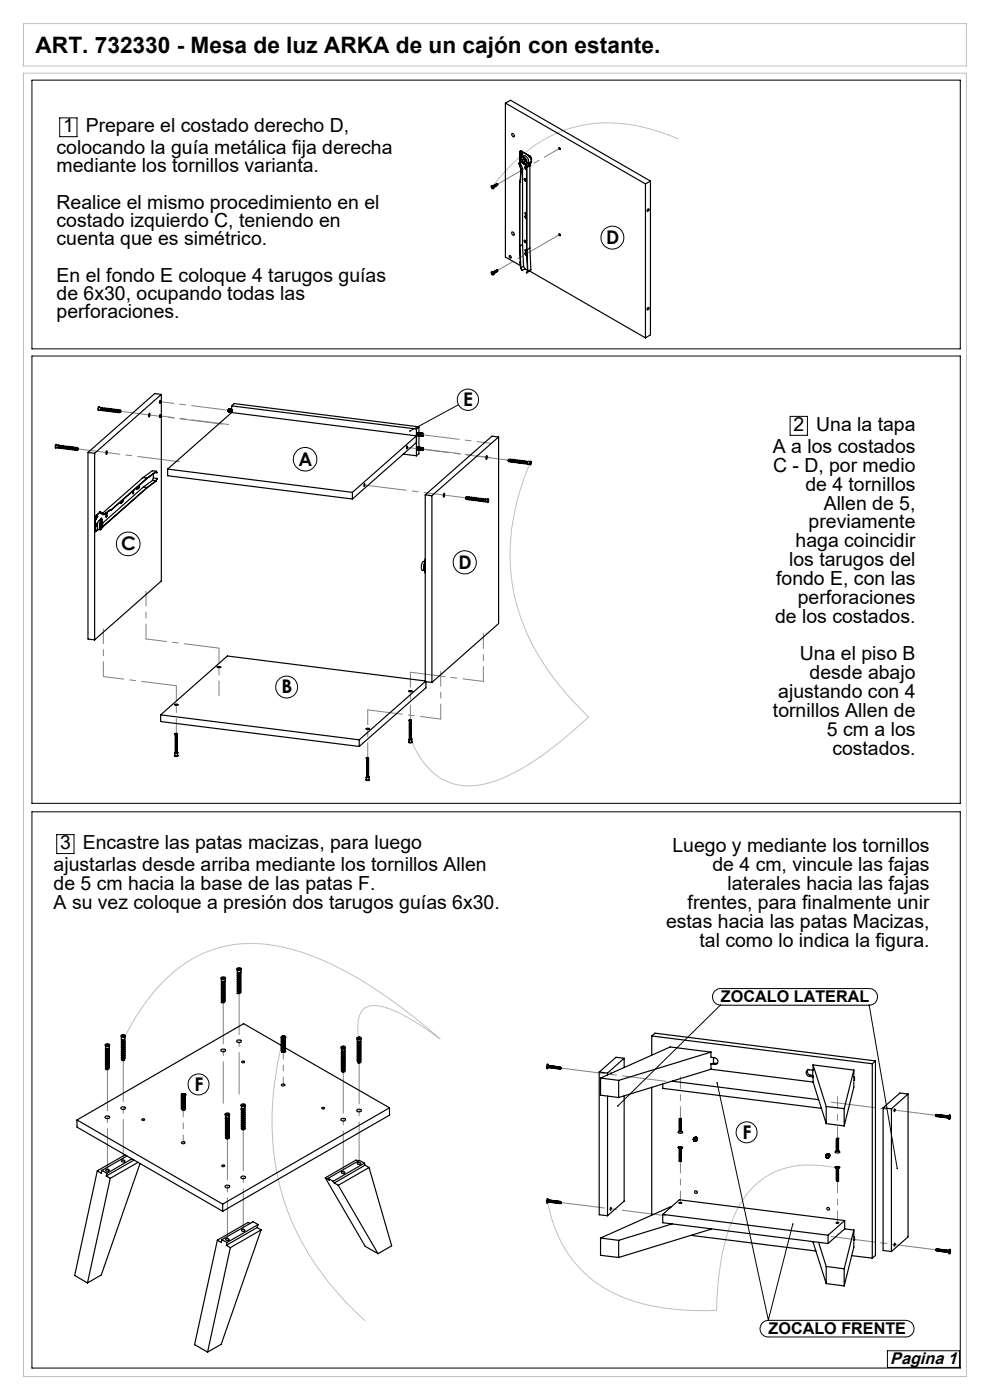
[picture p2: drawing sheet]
<svg xmlns="http://www.w3.org/2000/svg" width="210mm" height="297mm" viewBox="0 0 210 297" stroke-linecap="round" stroke-linejoin="round" font-family="sans-serif">
<defs><g id="words">
<text font-size="4.8" x="7.6" y="11.2">ART. 732330 - Mesa de luz ARKA de un cajón con estante.</text>
<g font-size="4.1">
<text x="13.4" y="28.1">1</text>
<text x="18.2" y="28.1">Prepare el costado derecho D,</text>
<text x="12" y="32.6">colocando la guía metálica fija derecha</text>
<text x="12" y="36.5">mediante los tornillos varianta.</text>
<text x="12" y="44.2">Realice el mismo procedimiento en el</text>
<text x="12" y="48.1">costado izquierdo C, teniendo en</text>
<text x="12" y="52">cuenta que es simétrico.</text>
<text x="12" y="59.7">En el fondo E coloque 4 tarugos guías</text>
<text x="12" y="63.6">de 6x30, ocupando todas las</text>
<text x="12" y="67.5">perforaciones.</text>
<text x="168.3" y="91.4">2</text>
<text x="173.1" y="91.4">Una la tapa</text>
<text x="164" y="96.1">A a los costados</text>
<text x="164" y="100.1">C - D, por medio</text>
<text x="170.8" y="104.1">de 4 tornillos</text>
<text x="171.5" y="112.1">previamente</text>
<text x="174.7" y="108.1">Allen de 5,</text>
<text x="168.8" y="116.1">haga coincidir</text>
<text x="164.6" y="124.1">fondo E, con las</text>
<text x="167.4" y="120.1">los tarugos del</text>
<text x="169.2" y="128.1">perforaciones</text>
<text x="164.4" y="132.1">de los costados.</text>
<text x="169.7" y="140.1">Una el piso B</text>
<text x="165.1" y="148.1">ajustando con 4</text>
<text x="171.7" y="144.1">desde abajo</text>
<text x="164" y="152.1">tornillos Allen de</text>
<text x="175.4" y="156.1">5 cm a los</text>
<text x="176.6" y="160.1">costados.</text>
<text x="11.4" y="184.8">ajustarlas desde arriba mediante los tornillos Allen</text>
<text x="12.8" y="180.1">3</text>
<text x="17.6" y="180.1">Encastre las patas macizas, para luego</text>
<text x="142.7" y="180.8">Luego y mediante los tornillos</text>
<text x="151.1" y="184.8">de 4 cm, vincule las fajas</text>
<text x="11.4" y="188.8">de 5 cm hacia la base de las patas F.</text>
<text x="154.3" y="188.8">laterales hacia las fajas</text>
<text x="11.4" y="192.8">A su vez coloque a presión dos tarugos guías 6x30.</text>
<text x="141.3" y="196.8">estas hacia las patas Macizas,</text>
<text x="145.9" y="192.8">frentes, para finalmente unir</text>
<text x="148.4" y="200.8">tal como lo indica la figura.</text>
</g>
<g font-size="4">
<text x="128.6" y="51.7">D</text>
<text x="98.3" y="86.1">E</text>
<text x="63.3" y="98.8">A</text>
<text x="25.7" y="116.7">C</text>
<text x="97.2" y="120.6">D</text>
<text x="59.7" y="147.1">B</text>
<text x="41.2" y="231.4">F</text>
<text x="157.5" y="241.6">F</text>
</g>
<text font-size="3.6" x="188.8" y="289.3">Pagina 1</text>
<g font-size="3.4">
<text x="152.9" y="212.6">ZOCALO LATERAL</text>
<text x="163" y="283.1">ZOCALO FRENTE</text>
</g>
</g></defs>
<path d="M5 15.5h200v276.5h-200zM5 5h200v9h-200zM143.9 29.5a33.2 33.2 0 0 0-22.6-2.4 33.2 33.2 0 0 0-16.8 12.4M112.6 97.9a46.3 46.3 0 0 0-3.6 28.1 47.7 47.7 0 0 0 12.8 23l3 3.1a71.3 71.3 0 0 1-17 12.5 16.4 16.4 0 0 1-12.1 1.6 14.8 14.8 0 0 1-8.4-8.8M26.3 220.3a40.4 40.4 0 0 1 13.4-16.2 26 26 0 0 1 20.9-3.1 68.9 68.9 0 0 1 24 12.3l4.3 3.4 4.5 3.7a39.7 39.7 0 0 0-12.3-6.9 3.6 3.6 0 0 0-4.7 1.6 9.8 9.8 0 0 0-.3 5.3M60.1 220.2a61.9 61.9 0 0 0 0 34.2 58.9 58.9 0 0 0 17.4 25.8M177.6 247.8a21.6 21.6 0 0 0-13.3 .9 18 18 0 0 0-9.1 10.6 54 54 0 0 0-3.2 18.7 47.4 47.4 0 0 1-20.7-3.1 25.3 25.3 0 0 1-14.8-18.2l-.4-1.9" fill="none" stroke="#c0c0c0" stroke-width=".21"/>
<g fill="none" stroke="#000" stroke-width=".21">
<path d="M6.8 17h196.9v57h-196.9zM12.7 25h3.6v4h-3.6zM6.8 75.5h196.9v94.9h-196.9zM97.3 85.9l-10.3 5.5M167.6 88.3h3.7v4.1h-3.7zM6.8 172.2h196.9v118h-196.9zM12 177.1h3.7v4h-3.7zM151.6 210.3a1.64 1.64 0 0 1 1.3-.6h31.5a1.76 1.76 0 0 1 1.7 1.8 1.76 1.76 0 0 1-1.7 1.8h-31.5a1.78 1.78 0 0 1-1.6-1.1 1.78 1.78 0 0 1 .3-1.9zM152.9 213.1l-21.8 21.5M184.4 213.1l5.9 34.8M152.1 229.7l10.9 50.3 5.2-20.3M161.8 280.6l.4-.3 .8-.2h29.1a1.76 1.76 0 0 1 1.8 1.8 1.76 1.76 0 0 1-1.8 1.7h-29.1a1.76 1.76 0 0 1-1.6-1.1 1.76 1.76 0 0 1 .4-1.9z"/>
<path d="M188.2 286.6h15.3v3.5h-15.3z"/>
<circle cx="129.9" cy="50.4" r="2.44"/>
<circle cx="64.7" cy="97.4" r="2.51"/>
<circle cx="99.2" cy="84.8" r="2.26"/>
<circle cx="27.2" cy="115.4" r="2.52"/>
<circle cx="98.6" cy="119.3" r="2.46"/>
<circle cx="60.8" cy="145.8" r="2.32"/>
<circle cx="42.1" cy="230.1" r="2.22"/>
<circle cx="158.4" cy="240.2" r="2.22"/>
</g>
<path d="M105.5 39.1l13.2-7.6M118.7 49.8l-13.2 7.6" fill="none" stroke="#808080" stroke-width=".21" stroke-dasharray="15.2 1.3 1.3 1.3" stroke-dashoffset="7.6"/>
<path d="M50.7 210.7v21.4M26.1 224.9v21.4M47.4 234v-21.4M72.8 227.3v21.4M22.8 248.2v-21.4M48.2 241.5v21.4M76.2 246.8v-21.4M51.6 261v-21.4" fill="none" stroke="#808080" stroke-width=".21" stroke-dasharray="15.2 1.3 1.3 1.3" stroke-dashoffset="6.4"/>
<path d="M38.9 235.3v7.1M60.1 230.2v-7.2" fill="none" stroke="#808080" stroke-width=".21" stroke-dasharray="15.2 1.3 1.3 1.3" stroke-dashoffset="13.6"/>
<path d="M31 135.5v-10.1M21.9 143.5v-10.1M37.4 155.6v-10.1M46.5 147.6v-10.1M87.1 152.7v-10.1M93.5 152.5v-10.1M102.5 144.6v-10.2M78 160.7v-10.1" fill="none" stroke="#808080" stroke-width=".21" stroke-dasharray="15.2 1.3 1.3 1.3" stroke-dashoffset="12.1"/>
<path d="M46.5 137.5l-15.5-2M37.4 145.5l-15.5-2M78 150.6l15.5 1.9M87.1 142.6l15.4 2" fill="none" stroke="#808080" stroke-width=".21" stroke-dasharray="15.2 1.3 1.3 1.3" stroke-dashoffset="7.8"/>
<path d="M16.5 95.2l21.6 2.8M25.6 87.3l21.6 2.7M107.9 97.6l-21.5-2.7M98.9 105.6l-21.6-2.7" fill="none" stroke="#808080" stroke-width=".21" stroke-dasharray="15.2 1.3 1.3 1.3" stroke-dashoffset="6.3"/>
<path d="M48.5 87l-14.5-1.8M48.5 90.1l-14.5-1.9M89.6 92.2l14.5 1.8M89.6 95.2l14.5 1.9" fill="none" stroke="#808080" stroke-width=".21" stroke-dasharray="15.2 1.3 1.3 1.3" stroke-dashoffset="7.3"/>
<path d="M119 226.6l22.2 2.8M198.5 236.6l-22.2-2.8M119 255.1l22.2 2.8M198.5 265.1l-22.2-2.8" fill="none" stroke="#808080" stroke-width=".21" stroke-dasharray="15.2 1.3 1.3 1.3" stroke-dashoffset="5.9"/>
<path d="M144.3 237.3v-8.9M144.3 246.4v8.8M177.7 241.5v-8.9M177.7 250.5v8.9" fill="none" stroke="#808080" stroke-width=".21" stroke-dasharray="15.2 1.3 1.3 1.3" stroke-dashoffset="12.7"/>
<g fill="#000">
<path d="M86.9 91.3l.2 .1-.1 .2-.2-.1 .2-.1-.2 .1z"/>
<path d="M168.1 259.5a.18 .18 0 0 0 0 .3 .18 .18 0 0 0 .3-.1 .18 .18 0 0 0-.2-.2v.2v-.2zM152 229.6a.16 .16 0 0 0 0 .3 .18 .18 0 0 0 .3-.2 .16 .16 0 0 0-.2-.2v.2zM190.3 247.7l-.2 .2 .3 .1 .1-.2zM130.9 234.5l.2 .3a.17 .17 0 0 0 .1-.3 .17 .17 0 0 0-.3 0z"/>
</g>
<g fill="none" stroke="#000" stroke-width=".25">
<path d="M104.2 39.4a.39 .39 0 0 1 .5 .2 .39 .39 0 0 1-.1 .5l-.4-.3zM104.3 39.6l.3 .3v-.2M104.3 39.6l.1 .1M104.4 39.6h.1M104.4 39.6h-.1M104.4 39.7v.2M104.5 39.4l.1 .1M104.5 39.6l-.1-.1v.4M104.5 39.7h-.1M104.5 39.9h-.1M104.6 39.4l.2 .1-.1 .2M104.6 39.5l.1 .2"/>
<path d="M104.7 39.4h.2l.1 .2-.2-.2M104.7 39.4l.1 .2M104.7 39.5v.1M104.7 39.6h.1M104.7 39.7v.2M104.8 39.4l.2 .1M104.9 39.3l.2 .3-.1-.3h-.2M105 39.3l.1 .1M105 39.5h.1M105.1 39.2l.2 .3-.1-.2h-.2M105.1 39.2l.2-.1 .1 .3-.2-.2M105.1 39.2l.2 .2"/>
<path d="M105.2 39.1l.2-.1 .2 .3-.3-.2M105.3 39.1l.1 .2M105.4 39h.2v.2M105.4 39.3h.1M107.2 21.9l29.7 17.1M107.2 21.9v32.6l3.2 1.8M107.2 21.9l1.1-.6 29.7 17.1M108.5 28.4a.38 .38 0 0 1 .5 .1 .38 .38 0 0 1-.1 .5l-.4-.4zM110.1 34.8l.4 1.1-.2 2.3M110.1 34.8l.1 .1M110.2 34.4h.1M110.2 34.4l-.1 .4"/>
<path d="M110.2 38.7v13.5l.2 4.6 .4 .6M110.2 34.9l.4 1M110.2 38.7h.1M110.3 34.4l.5 1.3M110.3 34.4l-.1 .5M110.3 38.7v13.5M110.3 38.2h.1M110.3 38.2l-.1 .5M110.4 32.9l.2 .4 .4-.2a1.08 1.08 0 0 1 .9 1.6l-.3 .2M110.4 38.2l-.1 .5M110.5 32.3l.1 .4M110.5 32.7v-.4l.3 .3v.2h-.1"/>
<path d="M110.5 32.7l.2 .1M110.6 33.3a.97 .97 0 0 1 1.2 1.2 .49 .49 0 0 1-.4 .4 .49 .49 0 0 1-.6-.3 1.16 1.16 0 0 1-.2-1.3zM110.6 32.1l-.4 .1v2.2M110.6 32.1l1.7 1M110.6 35.9l-.2 2.3M110.6 32.7h-.1M110.6 32.7h.1M110.6 32.1h-.3M110.6 32.1h.1M110.7 33.3a.96 .96 0 0 1 .8 .5 .96 .96 0 0 1 0 1.1 1.05 1.05 0 0 1-.8-1.6zM110.7 33.2l-.3-.3a.25 .25 0 0 0-.1 .3 .25 .25 0 0 0 .3 .1M110.7 33.3a.99 .99 0 0 0 .9 1.5"/>
<path d="M110.7 32.7l.1 .1M110.7 32.7v.1M110.8 35.7v16.2M110.8 35.7l-.2 .2M110.9 33.8a.32 .32 0 0 1 .4 .2 .32 .32 0 0 1-.1 .4l-.3-.2zM110.9 33.8a.36 .36 0 0 1 .5 .1 .36 .36 0 0 1-.1 .5M111.3 37.9l.1 .4M111.4 38.3l.3 .2M111.4 35.3l.1 .4 .2 .2a.26 .26 0 0 1-.3-.2 .26 .26 0 0 1 .1-.3l.2 .1M111.4 38.3h.1M111.4 38.3l.3 .1M111.5 34.9l.2 .2"/>
<path d="M111.7 38.1l-.5-.2 .2 .4M111.7 34.9v.2l-.3-.2M111.7 35.5h.1M111.7 35.5v17.5l.2 4.5-.2 .4M111.8 35.5h.1M111.8 35.5v17.5M112.3 33.3h.1M112.3 33.1v.2M112.3 33.2l.1 .1M112.3 33.1h.1M112.3 33.2v.1M112.3 33.1v.1"/>
<path d="M112.4 33.2l.3 .6M112.4 33.2l.3 .2v.3M112.4 35.1h.1M112.4 33.2v.1M112.4 35.1v17.5M112.4 35.1l-.6 .4M112.6 34.4l-.8 1.1M112.7 34.4h-.2l-.8 1.1M112.7 34.4h-.1M112.7 33.8v.6M112.7 34.3h.1M112.7 33.7v.1"/>
<path d="M112.7 34.3l-.1 .1M112.7 34.3l-.3 .8M112.7 34.3v.1M112.7 33.7v.6M118.6 31.3a.21 .21 0 0 1 .2 .2 .21 .21 0 0 1-.1 .2zM136.9 39v32.7M138 38.4l-1.1 .6M138 38.4v32.6l-1.1 .7M104.2 57.6a.38 .38 0 0 1 .5 .3 .38 .38 0 0 1-.2 .4l-.3-.2zM104.3 57.9l.2 .1M104.3 57.9l.1 .1M104.4 57.9h.1"/>
<path d="M104.4 57.9h-.1M104.4 58v.2M104.5 57.7l.2 .3M104.5 57.9l-.1-.1v.4M104.5 58.1h.1zM104.5 58l.1 .1M104.5 58h-.1M104.5 58.1l-.1 .1M104.6 57.7l.2 .1v.2h-.1M104.7 57.7l.1 .2M104.7 57.9v.1M104.7 58h.1"/>
<path d="M104.7 58v.2M104.8 57.7l.2 .2v-.2h-.3M104.8 57.6h.2l.1 .3-.2-.3M104.8 57.6l.2 .2M105 57.5h.2l.1 .3-.2-.3M105 57.6l.1 .1M105 57.8h.1M105.2 57.4l.1 .3 .1-.2-.3-.1 .2 .2M105.3 57.4l.1 .2M105.3 57.4l.3 .2-.2-.3-.2 .1M105.4 57.3l.2 .1v.1M108.1 54.2a.3 .3 0 0 1 .3 .2 .3 .3 0 0 1-.1 .3l-.3-.2z"/>
<path d="M108.5 49.3a.35 .35 0 0 1 .5 .2 .35 .35 0 0 1-.2 .4l-.3-.3zM110.3 52.2l.2 4.6M110.3 55.5l.1 .4M110.5 56.8l.3 .6M110.8 51.9l.3 4.6M110.8 51.9l-.5 .3M111.1 56.5l.2 .5M111.1 56.5l-.6 .3M111.3 51l.1 .4M111.3 57l.6 .3M111.3 57l-.5 .4M111.4 51.4l.3 .2"/>
<path d="M111.4 52.9l.2 .5a.21 .21 0 0 1-.2-.2 .21 .21 0 0 1 .1-.2l.2 .2M111.4 45.1l.2 .5a.25 .25 0 0 1-.2-.2 .25 .25 0 0 1 .1-.3l.2 .2M111.4 45.8l.1 .3 .2 .2M111.4 53.7l.1 .3 .2 .1M111.4 51.4h.1M111.4 51.4l.3 .1M111.7 51.2l-.5-.2 .2 .4M111.7 46l-.2-.2a.32 .32 0 0 0-.1 .3 .32 .32 0 0 0 .3 .3M111.7 53.9l-.2-.2a.25 .25 0 0 0-.1 .3 .25 .25 0 0 0 .3 .1M111.8 53l.2 4.6M112 57.6l-.3 .3M112.4 57.5l24.5 14.2"/>
<path d="M112.4 57.5l-.7 .4M112.4 52.6l-.6 .4M112.4 52.6l.2 4.6M112.6 57.2l-.6 .4M112.6 57.2l-.2 .3M118.6 49.6a.21 .21 0 0 1 .3 .1 .21 .21 0 0 1-.2 .3zM137.4 44.4l.1-.1a.24 .24 0 0 1 .1 .4 .24 .24 0 0 1-.4 0zM137.4 65.3l.1-.1a.25 .25 0 0 1 .1 .4 .25 .25 0 0 1-.4 0zM11.9 95h.5M12 94.4l-.1-.1-.2 .3 .1 .5 .1-.1M12.5 94.4h-.6v.6M12.5 94.5v.5"/>
<path d="M12.5 94.5l-.2 .2v.3h.2M12.5 95h.1M12.7 94.6v-.2a.46 .46 0 0 0 .1 .7l.1-.1M13 94.6h-.3v.3l.3 .1M13.1 94.6v-.1a.45 .45 0 0 0 .1 .7l.1-.1M13.3 94.6h-.2v.2v.2l.3 .1M13.4 94.7v-.2v.6h.3M13.4 94.7l.1 .3 .3 .1M13.4 94.7h.3M13.8 94.7v-.1a.41 .41 0 0 0 .2 .6l.1-.1M14.1 94.8h-.3l.1 .3h.2M14.2 94.8v-.2a.45 .45 0 0 0 .2 .7v-.1"/>
<path d="M14.2 94.8l.1 .3 .2 .1M14.2 94.8h.3M14.6 94.8l-.1-.2v.7l.3-.1M14.6 94.8l.1 .4M14.6 94.8l.3 .1M14.7 95.2h.2M14.9 94.9v-.2a.41 .41 0 0 0 .2 .7l.1-.1M15.2 94.9h-.3v.1l.1 .2 .3 .1M15.3 94.9v-.1a.47 .47 0 0 0 .2 .7l.1-.1M15.6 94.9h-.3v.2l.1 .2 .2 .1M15.7 95v-.2a.43 .43 0 0 0 .1 .7l.1-.1M15.8 95.4h.2"/>
<path d="M16 95h-.3l.1 .4M16.1 95v-.1a.41 .41 0 0 0 .1 .6l.1-.1M16.1 95v.4l.4 .1M16.1 95h.2M16.4 95.3v-.4v.4M16.5 95.1v.4zM16.5 95.1l-.1-.1v.3M18.7 96l1.4 .2M18.7 96v39.6l1.4 .1M20.1 96.2v39.5M21.1 86.4l-.2-.1-.1 .3v.5l.2-.1M21.5 86.5l-.5-.1-.1 .3 .1 .3 .4 .1"/>
<path d="M21.5 87h.2M21.6 86.6l-.1 .4M21.6 86.6l-.2-.1-.1 .4 .1 .2 .2-.1M21.6 86.6h.1M21.7 86.7v-.3a.43 .43 0 0 0 .2 .7l.1-.1M21.9 87h.1M22 86.6h-.3l.2 .4M22.1 86.6v-.1v.6h.3M22.1 86.6l.1 .4 .2 .1M22.1 86.6l.3 .1M22.5 86.7v-.2a.45 .45 0 0 0 .1 .7l.2-.1M22.6 95.6l.2 .5-.3 .3v-.4z"/>
<path d="M22.8 86.7h-.3v.3l.3 .1M22.9 86.7v-.1a.43 .43 0 0 0 .1 .7l.1-.1M22.9 86.7l.1 .4M22.9 86.7l.2 .1M23 87.2h.2M23.2 86.8v-.2a.46 .46 0 0 0 .2 .7l.1-.1M23.2 86.8l.1 .4h.3M23.2 86.8h.3M23.6 86.9v-.2a.45 .45 0 0 0 .2 .7v-.1M23.9 86.9l-.3-.1v.2l.1 .2 .2 .1M24 86.9v-.2a.48 .48 0 0 0 .1 .7l.1-.1M24 86.9l.1 .3 .2 .1"/>
<path d="M24 86.9h.3M24.3 86.9v-.1a.41 .41 0 0 0 .2 .7l.1-.2M24.7 87h-.4l.1 .3 .3 .1M24.7 87v-.2a.45 .45 0 0 0 .2 .7l.1-.1M24.7 87l.1 .3 .2 .1M24.7 87h.3M25.1 87v-.1a.48 .48 0 0 0 .2 .7l.1-.1M25.1 87l.2 .4M25.1 87l.3 .1M25.3 87.5h.2M25.4 87.3l.1-.4-.1 .5 .1-.1M25.5 87.1v.2"/>
<path d="M25.5 87.1h.1M25.5 87.1v.4zM31.7 87.7l.1 .5-.2 .2zM33.2 100l.1 .3M33.2 100l-2 1.4M33.2 100l-.9-.1-2 1.4M33.9 88l.1 .3-.1 .2zM33.9 84.9l.1 .4-.1 .2zM34.2 83.7l-1.4-.2-14.1 12.5M34.2 83.7l-14.1 12.5M34.2 83.7v39.6l-14.1 12.4M35.6 99.5v1.4l39.2 5"/>
<path d="M35.6 99.5l39.2 5M48.4 87.3h.1M48.4 87h.1M48.4 87.1h.1M48.4 87.2h.1M48.4 87.1v.1M48.4 87.2v.1M48.4 87l.7 .1h-.7M48.4 87v.1M48.4 87.1l.7 .1h-.7M48.4 87.1l.7 .1M48.4 87.2l.7 .1"/>
<path d="M48.4 87.2l.7 .1h-.7M48.4 87.3l.7 .1-.6-.1M48.5 87.3h.1M48.5 86.9h.1M48.5 87h.1M48.5 86.9l-.1 .4M48.5 87l.6 .1-.7-.1M48.5 87h-.1M48.5 86.9l.6 .1M48.5 87h.6M48.5 86.9v.1M48.5 87.3l.6 .2-.6-.2"/>
<path d="M48.5 86.8h.1M48.5 86.8l.6 .1h-.6M48.6 86.8h.1M48.6 86.8l.5 .1h-.6M49.1 86.1v1.4M49.1 86.1l39.2 4.9M49.1 86.1l.6-.5 39.2 5M49.1 87.5l39.2 5-13.5 12M49.1 87.5l-13.5 12M85.5 96.3l2.8 .4M86.3 94.7h.1l-.1 .5zM88.3 91v5.7"/>
<path d="M88.3 93.9l-13.5 12M88.5 92.1l.9 .1M88.5 92.2l.9 .2M88.5 92.3l.9 .1M88.5 92.4l.9 .1M88.5 95.2l.9 .1M88.5 95l.9 .1M88.5 95.2l.9 .2M88.5 95.4l.9 .1M88.5 92l.9 .1M88.5 92.4l1 .1M88.5 94.9l1 .2"/>
<path d="M88.5 95.4l1 .1M88.6 91.9l.9 .1M88.6 94.9v.5M88.6 94.9l.9 .1M88.6 91.8v.6l.9 .1M88.6 91.8h.1M88.6 91.8l.9 .1M88.9 90.6l-.6 .4M88.9 95.5v.7l-.6 .5M88.9 90.6v1.3M88.9 92.5v2.4M89.4 92.4h.1"/>
<path d="M89.4 92.3v.1M89.4 92.3h.1M89.4 95.4h.1M89.4 95.3h.1M89.4 95.2h.1M89.4 92.2h.1M89.4 95.4l-.9-.1 .9 .2M89.4 92.5h.1M89.4 92.1v.1M89.4 92.1h.1M89.4 95.5h.1M89.4 95.4v.1"/>
<path d="M89.4 95.1h.1M89.4 92.2v.3M89.4 95.1v.3M89.4 92.2l-.9-.2 .9 .2M89.4 92.1l-.9-.1 1 .1M89.4 95.2l-.9-.1 .9 .1M89.5 92.5h.1M89.5 92h.1M89.5 95.5h.1M89.5 95.1h-.1M89.5 95.1h.1M89.5 95h.1"/>
<path d="M89.5 95v.1M89.5 92l-.9-.1 .9 .1M89.5 91.9v.1M89.5 95l-.9-.1 .9 .1M89.5 92v.5zM89.5 95l.1 .5zM89.6 92h.1M89.6 95h.1M89.6 91.9l-.1 .1M89.6 91.9v.1M103.2 96.7l.2 .1-.2 .7zM105.8 92.7v39.6l-14.2 12.5"/>
<path d="M105.8 92.7l-14.2 12.5M105.8 92.7l-1.4-.2-14.2 12.5M107.8 97.8l.4 .1M107.8 97.8l.1 .2 .2-.1M107.8 97.7v.1M108.2 97.5l-.3-.1-.1 .3M108.3 97.5l.1 .4M108.3 97.5v-.1a.45 .45 0 0 0 .1 .6l.1-.1M108.3 97.5h.2M108.4 97.9h.2M108.6 97.5v-.1a.47 .47 0 0 0 .2 .7l.1-.1M108.9 97.6l-.2-.1a.32 .32 0 0 0 .3 .5"/>
<path d="M109 97.6h.3M109.3 98l-.3 .1v-.7l.1 .6h.2M109.4 97.6l.1 .4 .2 .1M109.4 97.6v-.1a.35 .35 0 0 0-.1 .4 .35 .35 0 0 0 .3 .2M109.4 97.6l.3 .1M109.7 97.7v-.2v.6l.2 .1 .1-.1M109.8 97.7v.3l.3 .1M109.8 97.7h.3M110.1 97.8l.1 .3 .3 .1M110.1 97.8v-.2v.6h.3M110.1 97.7l.3 .1M110.5 97.8v-.2a.34 .34 0 0 0-.1 .4 .34 .34 0 0 0 .3 .2h.1"/>
<path d="M110.5 97.8l.2 .4M110.5 97.8h.3M110.7 98.2h.1M110.9 97.8v.4l.3 .1M110.9 97.8l-.1-.1v.6l.2 .1 .1-.2M110.9 97.8l.3 .1M111.3 97.9h.2M111.5 98.3l-.3 .1v-.7l.1 .4 .3 .2M111.6 97.9v-.1a.34 .34 0 0 0-.1 .4 .34 .34 0 0 0 .4 .2M111.7 97.9l.1 .4M111.7 97.9l.2 .1M111.8 98.4h.1"/>
<path d="M111.9 98.4h.1M112 97.9l-.1 .5M112.5 97.9v.7M112.5 97.9h-.5l-.1 .2 .1 .4h.4M112.5 97.9h.2v.3l-.2 .4zM112.5 98.1l.1 .3zM112.5 98.2h.1M112.6 97.9h-.1M20.1 112.5l.2 .3M20.1 112.3l.1 .1M20.1 112.5h.1M20.2 112.5l.1 .3 .3-.3"/>
<path d="M20.2 112.4l.1-.1-.1 .2M20.2 110.1v2.3M20.2 112.5h.1M20.2 112.5h-.1M20.2 112.3v.2M20.3 109.4l-.1 .7M20.3 109.4l.1 .1M20.4 109.5l-.2 .6M20.4 110l-.1 .2M20.4 109.8h.1M20.4 109.7v.3M20.4 110h.1"/>
<path d="M20.5 109.8l-.1-.1-.1 .5 .2-.2M20.5 109.8v.2M20.6 109.4h.1l-.1 .5zM20.6 109.4v.4M20.6 112.4v.1M20.6 112.4h.1M20.7 112.4l-.1 .1M20.7 111l-.2 .3 .1 .4M20.7 112.3l-.1 .1M20.8 112.3l-.1 .1M20.9 112.4l-.3 .1M21.1 110.3l.1 .2"/>
<path d="M21.2 108.7h.1M21.2 108.7l-.9 .7M21.2 108.7l-.8 .8M21.2 108.8l.5 .3 .3 .1M21.2 108.8l.4 .1M21.3 108.7l-.1 .1M21.3 108.7h.1M21.3 108.7l.3 .1M21.3 110.6l.2-.1a1.22 1.22 0 0 1 .1 1.6l-.2 .3a.39 .39 0 0 1-.3-.6zM21.3 110.5v-.4l.2-.2 .1 .6h-.5a1.54 1.54 0 0 0-.3 1.8l.5 .1M21.4 110.7v-.1a.96 .96 0 0 1 .2 1.4l-.2 .3a1.36 1.36 0 0 1 0-1.6zM21.4 110.3v.2"/>
<path d="M21.4 110.3l.1 .2M21.4 111.1l-.2 .4v.3h.2M21.4 111.1l.2 .3-.2 .4-.1-.4zM21.4 110.2h.1M21.4 110.2v.1M21.4 110.2h.2M21.5 110.6l.1 .7-.3 1M21.5 110.2v-.2l-.1 .2M21.6 110.2v-.2a.26 .26 0 0 0-.3 .2 .26 .26 0 0 0 .1 .3M21.6 110.2l-.1 .3M21.6 110.2l-.2 .1M21.6 110.2h.1"/>
<path d="M21.6 110.2h-.1M21.6 108.8v.1M21.6 108.9l.4 .3M21.7 111.7h.1M21.8 111.7h-.1M21.8 111.7h.1M21.8 111.8l-.1 .1M21.8 111.7v.1M22.6 108.8v.2M22.6 109.4l-.1 .3M22.6 109h.1M22.6 109.4h.1"/>
<path d="M22.6 109v.4M22.7 109l-.1-.2v1l.1-.4M22.7 109v.4M23.2 108.3l-1.2 .8-.4-.3M23.2 108.3h.1M23.2 108.3l-1.2 .9M23.6 108.1l-.4 .2M23.6 108.1v.1M23.6 108.2l-.4 .1M25.6 106.4v.4M25.7 106.3v.5l-.1-.4M26 106.1l-.1 .4"/>
<path d="M26.1 106l-.1 .6-.1-.4M28.2 104.2v.6l.1-.3M28.3 104.5l-.1 .2M28.3 104.5h.1M28.3 104.1v.4M28.3 104v.5M29.1 103.4l-.1 .4M29.1 103.3v.5l-.1-.4M29.3 103.4h.1M29.3 103.3l.1 .2zM29.4 103.3l-.1 .1 .2-.1M29.4 103.1v.2"/>
<path d="M29.4 103.3h.1M29.5 103l-.2 .6v-.4l.2 .1M29.5 103l-.1 .7-.2-.5M30.3 101.3l.9 .1M30.3 101.3l-8.5 7.6M30.4 103.3l-8.6 7.7M30.4 103.3l.8 .1M31.2 103.4l-9.4 8.3M31.2 101.4l-7.6 6.7M32.3 101.9l-1.9 1.4M32.3 101.9l.8 .1M32.5 101.4l-.2 .5"/>
<path d="M32.5 101.4l.8 .1M32.6 100.5l-.1 .9M32.9 100.3h.4M33.1 102l-1.9 1.4M33.3 101.5l-.2 .5M33.3 101.5l-.2 .6-1.9 1.4-9.4 8.3M33.3 100.3l-.2-.2-1.9 1.4-7.6 6.7M74.8 104.5v1.4M77.3 102.6l.1 .3-.1 .3zM90.2 119.8l-.1 .7M90.2 119.2l-.3 1a.48 .48 0 0 0 .3 .8M90.2 119.2l-.4-.1a1.58 1.58 0 0 0-.2 1.9h.5"/>
<path d="M90.2 118.9v2.3M90.2 118.9h.1M90.2 118.5v.4M90.2 105l1.4 .2M90.2 105v39.6M91.6 105.2v39.6M94.2 104.6l.1 .5-.2 .3-.1-.3zM98.8 105.8l.1 .2 .2-.1M98.8 105.7v.1M98.8 105.7h.1M98.9 105.7l.3 .2M98.9 105.7l-.1 .1"/>
<path d="M99.1 105.5l-.3-.1v.3M99.2 105.5v-.2v.6l.1 .1 .1-.1M99.2 105.5l.1 .3 .3 .1M99.2 105.5h.3M99.6 105.5l.1 .4 .2 .1M99.6 105.5v-.1v.6h.2M99.6 105.5h.3M99.9 105.6v-.2a.45 .45 0 0 0 .2 .7l.1-.1M100 105.6l.1 .4M100 105.6h.3M100.1 106h.2M100.3 105.6l.1 .4h.2"/>
<path d="M100.3 105.6v-.1v.6l.2 .1 .1-.2M100.3 105.6l.3 .1M100.7 105.7v-.2v.6h.3M101 105.7h-.3v.2l.3 .2M101.1 105.7v-.1a.45 .45 0 0 0 .1 .7l.1-.2M101.2 106.1h.2M101.4 105.8h-.3l.1 .3M101.5 105.8l.1 .4h.2M101.5 105.8l-.1-.2v.6l.2 .1 .1-.1M101.5 105.8h.2M101.8 105.8v-.1v.6h.3M102.1 105.8h-.3v.3l.4 .2"/>
<path d="M102.2 105.9l.1 .3 .2 .1M102.2 105.9v-.2a.45 .45 0 0 0 .1 .7l.1-.1M102.2 105.9h.3M102.6 105.9v.2l.2 .2M102.6 105.9v-.1v.6l.1 .1 .1-.2M102.6 105.9h.3M102.8 106.3l.1 .1M102.9 105.9l-.1 .4M102.9 106.4l.5 .1M103 105.9h-.1M103 105.9l-.1 .1v.4M103 105.9h.4"/>
<path d="M103.4 106.5v.1M103.5 106.3h.1M103.5 106.1h.1M103.5 105.8l-.1 .7M103.5 105.8l.1 .3a.29 .29 0 0 1 .1 .3 .29 .29 0 0 1-.3 .2v-.3zM103.6 106.1l-.1-.1v.3M103.6 106.1l-.1 .2M90.1 120.5h.1M90.2 121.4v.2M90.2 121.4h.1M90.2 121.3v.1M34.1 151.7v1.4l42.1 5.3"/>
<path d="M34.1 151.7l42.1 5.2M37 149.5l.7-.1a.43 .43 0 0 1-.7 .1zM37.1 159.8v.5l.3 .1 .3-.1v-.5M37.2 155.6h.1M37.2 155.6v.4l.3-.1 .1-.3M37.2 159.7h.4M37.2 155.6h.4zM37.2 159.7l-.1 .1M37.2 159.5v.2M37.2 155.6l-.2 .1h.2M37.4 156.5h.1M37.4 156.8h.1"/>
<path d="M37.4 157.2h.1M37.4 157.6h.1M37.4 158h.1M37.4 158.4h.1M37.4 158.7h.1M37.4 159.1h.1M37.4 159.5h.1M37.4 156.1h.1M37.6 155.9l-.1 .4-.3 .1v-.3M37.6 156.3l-.1 .4-.3 .1v-.3M37.6 156.7l-.2 .4-.2 .1v-.3M37.6 157.1l-.1 .3-.3 .1v-.3"/>
<path d="M37.6 157.4l-.1 .4-.3 .1v-.3M37.6 157.8l-.2 .5h-.2v-.3M37.6 158.2l-.1 .4-.3 .1v-.3M37.6 158.6l-.1 .4h-.3v-.3M37.6 159l-.2 .4h-.2v-.3M37.6 159.7v.2l-.5-.1M37.6 159.3v.4M37.6 159.6h.1l-.1 .1M46.1 141.5h.7a.4 .4 0 0 1-.7 0zM76.2 156.9v1.5M77.6 154.6l.4-.1 .4 .1-.5 .2zM86.6 146.6l.6-.1 .2 .2-.4 .1z"/>
<path d="M86.7 152.8h.2zM86.7 157.4h.6M86.7 157.4l-.1 .1 .3 .1h.4v-.2M86.7 156.9v.5M86.8 156.8h.4M86.8 156.8l-.1 .1M86.8 152.9v.2M86.8 153.2v.3M86.8 153.6v.3M86.8 154v.3M86.8 154.4v.3M86.8 154.8v.2"/>
<path d="M86.8 155.1v.3M86.8 155.5v.3M86.8 155.9v.3M86.8 156.3v.3M86.8 156.6v.2M86.9 152.8h.1M86.9 152.7l.3 .1zM87 153.6h.1M87 154h.1M87 154.4h.1M87 154.7h.1M87 155.1h.1"/>
<path d="M87 155.5h.1M87 155.9h.1M87 156.2h.1M87 156.6h.1M87 153.2h.1M87.2 152.7v.3l-.3 .1M87.2 153.1v.3l-.3 .1M87.2 153.4v.4l-.3 .1M87.2 153.8v.3l-.3 .2M87.2 154.2v.3l-.3 .2M87.2 154.5v.4l-.3 .1M87.2 154.9v.4l-.3 .1"/>
<path d="M87.2 155.3v.3l-.3 .2M87.2 155.7v.3l-.3 .2M87.2 156.1v.3l-.3 .2M87.2 156.8l.1 .1-.2 .1-.4-.1M87.2 156.5v.3M87.2 156.7h.2l-.2 .1M87.3 156.9v.5M90.2 144.6l1.4 .2M90.2 144.6l-14 12.3M90.2 144.5l-42-5.3-14.1 12.5M90.3 144.6v1.3l-14.1 12.5M37.1 160.2l-.1 .2 .3 .1 .4-.1v-.2"/>
<path d="M77.7 164.9l.1 .5h.5v-.5M77.7 165.3l-.1 .3h.3l.5-.1-.1-.2M77.8 160.8h.1M77.8 160.8v.3l.4-.1v-.2M77.8 160.7l.4 .1zM77.8 164.8l-.1 .1 .2 .1 .4-.2M77.8 160.8h-.2l.2 .1M78 161.6h.1M78 162h.1M78 162.3h.1M78 162.7h.1M78 163.1h.1"/>
<path d="M78 163.5h.1M78 163.9h.1M78 164.2h.1M78 164.6h.1M78 161.2h.1M78.2 161l-.2 .5h-.2v-.3M78.2 161.4l-.2 .5h-.2v-.3M78.2 161.8l-.2 .4-.2 .1v-.3M78.2 162.2l-.2 .4h-.2v-.3M78.2 162.6l-.2 .4h-.2v-.3M78.2 162.9l-.2 .5h-.2v-.3M78.2 163.3l-.2 .4-.2 .1v-.3"/>
<path d="M78.2 163.7l-.2 .4h-.2v-.2M78.2 164.1l-.2 .4h-.2v-.3M78.2 164.4l-.1 .4h-.3v-.2M78.2 164.7l.1 .1M25.7 219.6a.52 .52 0 0 1 .5-.1 .52 .52 0 0 1 .4 .4 .51 .51 0 0 1-.5 .2 .51 .51 0 0 1-.4-.5zM25.8 220l.4 .1 .3-.1v.4a.43 .43 0 0 1-.7 0zM26 219.7v.1M26.2 219.6l.2 .1-.1 .1h-.4l.1-.1M26.2 219.6l-.2 .1M26.2 219.6v.3M46.9 207.4a.51 .51 0 0 1 .5-.2 .51 .51 0 0 1 .4 .4 .49 .49 0 0 1-.5 .2 .49 .49 0 0 1-.4-.4zM47 207.7v.4a.46 .46 0 0 0 .7 0v-.4"/>
<path d="M47 207.7l.4 .2 .3-.2M47.1 208.3h.5M47.1 208.3l.1 .2 .4-.2M47.1 212.3v.3M47.2 207.4v.2M47.4 207.4l.1 .2h-.4l.1-.2M47.4 207.4h-.2M47.4 207.4v.2M47.6 211.8a.31 .31 0 0 1-.2 .3 .31 .31 0 0 1-.3 0v-.2M47.6 211.4v.2l-.3 .2-.2-.1v-.2M47.6 211a.31 .31 0 0 1-.2 .3 .31 .31 0 0 1-.3 0v-.2M47.6 210.6v.2l-.3 .2-.2-.1v-.2"/>
<path d="M47.6 210.2a.31 .31 0 0 1-.2 .3 .31 .31 0 0 1-.3 0v-.2M47.6 209.8a.31 .31 0 0 1-.2 .3 .31 .31 0 0 1-.3 0v-.2M47.6 209.4l-.2 .3h-.3v-.2M47.6 209a.31 .31 0 0 1-.2 .3 .31 .31 0 0 1-.3 0v-.2M47.6 208.6v.1l-.3 .2h-.2v-.2M47.7 212.2l.1 .3-.2 .1-.4 .2-.3-.1 .5-.1 .2-.4M47.7 211.8a.41 .41 0 0 1-.2 .5 .41 .41 0 0 1-.6-.2h.2M47.7 211.3a.41 .41 0 0 1-.2 .6 .41 .41 0 0 1-.6-.2l.2-.1M47.7 211l.1 .1a.46 .46 0 0 1-.4 .4 .46 .46 0 0 1-.5-.2l.2-.1M47.7 210.5a.41 .41 0 0 1-.2 .6 .41 .41 0 0 1-.6-.2l.2-.1M47.7 210.1a.41 .41 0 0 1-.2 .6 .41 .41 0 0 1-.6-.2l.2-.1M47.7 209.7a.41 .41 0 0 1-.2 .6 .41 .41 0 0 1-.6-.2l.2-.1"/>
<path d="M47.7 209.3a.41 .41 0 0 1-.2 .6 .41 .41 0 0 1-.6-.2l.2-.1M47.7 208.9a.41 .41 0 0 1-.2 .5 .41 .41 0 0 1-.6-.1l.2-.1M47.7 208.5a.41 .41 0 0 1-.2 .5 .41 .41 0 0 1-.6-.2h.2M47.7 208.2a.42 .42 0 0 1-.3 .4 .42 .42 0 0 1-.5-.1l.2-.1M50.2 205.5a.48 .48 0 0 1 .6-.2 .48 .48 0 0 1 .3 .5 .58 .58 0 0 1-.9-.3zM50.3 205.8l.3 .1 .5-.1v.4a.43 .43 0 0 1-.8 0zM50.4 206.3h.6M50.4 206.4l.1 .2 .4-.2M50.4 210.4v.2M50.6 205.5v.2M50.8 205.5l.1 .2-.4-.1 .1-.1M50.8 205.5h-.2"/>
<path d="M50.8 205.5v.2M50.9 210.3v.3h-.5M50.9 209.9a.31 .31 0 0 1-.1 .3 .31 .31 0 0 1-.4 0v-.2M50.9 209.5v.3h-.3h-.2v-.2M50.9 209.1a.31 .31 0 0 1-.1 .3 .31 .31 0 0 1-.4 0v-.2M50.9 208.7v.1l-.3 .2h-.2v-.3M50.9 208.3a.31 .31 0 0 1-.1 .3 .31 .31 0 0 1-.4 0v-.3M50.9 207.9v.2l-.3 .1h-.2v-.3M50.9 207.4a.31 .31 0 0 1-.1 .4 .31 .31 0 0 1-.4-.1v-.2M50.9 207a.31 .31 0 0 1-.1 .3 .31 .31 0 0 1-.4 0v-.2M50.9 206.6v.2l-.3 .2-.2-.1v-.2M51 210.3l.1 .1a.53 .53 0 0 1-.8 .3l.1-.1"/>
<path d="M51 209.8a.41 .41 0 0 1-.2 .5 .41 .41 0 0 1-.5-.1l.1-.1M51 209.4a.4 .4 0 0 1-.2 .6 .4 .4 0 0 1-.5-.2l.1-.1M51 209a.41 .41 0 0 1-.2 .5 .41 .41 0 0 1-.5-.1l.1-.1M51 208.6a.41 .41 0 0 1-.1 .5 .41 .41 0 0 1-.6-.2h.1M51 208.2a.41 .41 0 0 1-.2 .5 .41 .41 0 0 1-.5-.1l.1-.1M51 207.8a.41 .41 0 0 1-.1 .5 .41 .41 0 0 1-.6-.2h.1M51 207.4a.41 .41 0 0 1-.2 .5 .41 .41 0 0 1-.5-.2l.1-.1M51 207a.41 .41 0 0 1-.2 .5 .41 .41 0 0 1-.5-.2h.1M51 206.6a.4 .4 0 0 1-.2 .5 .4 .4 0 0 1-.5-.2l.1-.1M51 206.3a.4 .4 0 0 1-.2 .4 .4 .4 0 0 1-.5-.2l.1-.1M59.7 220h.1M59.7 219.9h.1"/>
<path d="M59.7 219.9l.1 3.2M59.7 219.9l.1 .1M59.8 219.9h.1M59.8 219.9v.1M59.8 219.9a.24 .24 0 0 1 .3-.1 .24 .24 0 0 1 .2 .3h-.4zM59.9 219.8h.1M60 219.8h.1M60.1 219.8h.1M60.2 219.8h.1M60.3 219.8v.1M60.3 219.8h.1M60.3 219.9h.1"/>
<path d="M60.4 219.9h.1M60.4 219.9v.1M60.4 219.9v3.2M60.4 220h.1M60.4 220v3.1M138.3 219.8v4M138.3 219.8l46.7 5.9M138.3 219.8l.6-.6 46.8 5.9M16.3 237.6l30.9 17.8M16.3 237.6v1.5l30.9 17.9M22.3 236.9a.51 .51 0 0 1 .6-.2 .51 .51 0 0 1 .3 .4 .49 .49 0 0 1-.5 .2 .49 .49 0 0 1-.4-.4zM22.3 221.6a.52 .52 0 0 1 .6-.2 .52 .52 0 0 1 .3 .4 .53 .53 0 0 1-.5 .2 .53 .53 0 0 1-.4-.4z"/>
<path d="M22.4 221.9h.7M22.4 221.9v.4a.43 .43 0 0 0 .7 0v-.4M22.5 222.4l-.2 .2 .3 .1M22.5 222.5h.1M22.5 222.5l.2 .1M22.5 222.8l-.1 .1a.4 .4 0 0 0 .5 .2 .4 .4 0 0 0 .1-.6l-.1 .4h-.4M22.5 222.7v.2M22.5 223.1v.2M22.5 223.5v.2M22.5 223.9v.3M22.5 224.3v.2M22.5 224.8v.2"/>
<path d="M22.5 225.1v.3M22.5 225.6v.2M22.5 226v.2M22.5 226.4v.2M22.6 221.6h.2l.1 .2h-.3zM22.7 222.6l-.1 .1M22.8 221.6v.2M23 224.3l-.2 .3-.3-.1M23 222.5l-.3 .1M23 226.3a.32 .32 0 0 1-.1 .3 .32 .32 0 0 1-.4 0M23 225.9l-.2 .3h-.3M23 225.5a.32 .32 0 0 1-.1 .3 .32 .32 0 0 1-.4 0"/>
<path d="M23 225.1a.32 .32 0 0 1-.1 .3 .32 .32 0 0 1-.4 0M23 224.6l-.2 .4h-.3M23 223.8l-.1 .3-.4 .1M23 223.4a.32 .32 0 0 1-.1 .3 .32 .32 0 0 1-.4 0M23 223l-.2 .3h-.3M23 226.7a.27 .27 0 0 1-.2 .2 .27 .27 0 0 1-.3-.1M23 224.3v.1M23.1 226.2a.41 .41 0 0 1-.2 .5 .41 .41 0 0 1-.5-.1l.1-.1M23.1 225.8a.42 .42 0 0 1-.2 .5 .42 .42 0 0 1-.5-.1l.1-.1M23.1 225.4a.41 .41 0 0 1-.2 .5 .41 .41 0 0 1-.5-.1l.1-.1M23.1 225a.41 .41 0 0 1-.2 .5 .41 .41 0 0 1-.5-.1l.1-.1M23.1 224.6a.41 .41 0 0 1-.2 .5 .41 .41 0 0 1-.5-.1l.1-.1"/>
<path d="M23.1 224.2a.41 .41 0 0 1-.2 .5 .41 .41 0 0 1-.5-.2h.1M23.1 223.8a.42 .42 0 0 1-.2 .5 .42 .42 0 0 1-.5-.1l.1-.2M23.1 223.4a.41 .41 0 0 1-.2 .5 .41 .41 0 0 1-.5-.2h.1M23.1 223a.42 .42 0 0 1-.2 .5 .42 .42 0 0 1-.5-.2l.1-.1M25.7 234.9a.53 .53 0 0 1 .9 .3 .54 .54 0 0 1-.5 .2 .54 .54 0 0 1-.5-.4zM25.8 220.5l-.1 .2 .3 .1M25.9 220.5l.2 .1M25.9 224.9h.1M25.9 220.6h.1M25.9 220.8v.2h.2l.4-.4a.41 .41 0 0 1-.3 .5 .41 .41 0 0 1-.5-.1l.2-.1M25.9 220.6h.2M26.1 220.6l-.1 .2"/>
<path d="M26.4 220.5l-.3 .1M26.4 224.4a.32 .32 0 0 1-.2 .3 .32 .32 0 0 1-.3-.1v-.2M26.4 223.9l-.3 .4h-.2v-.3M26.4 223.6a.32 .32 0 0 1-.2 .2 .32 .32 0 0 1-.3 0v-.2M26.4 223.1a.32 .32 0 0 1-.2 .3 .32 .32 0 0 1-.3 0v-.2M26.4 222.7l-.2 .4-.3-.1v-.2M26.4 222.3a.32 .32 0 0 1-.2 .3 .32 .32 0 0 1-.3 0v-.2M26.4 221.9l-.1 .3h-.2h-.2v-.2M26.4 221.5a.32 .32 0 0 1-.2 .3 .32 .32 0 0 1-.3 0v-.2M26.4 221.1l-.3 .3h-.2v-.2M26.4 224.8a.25 .25 0 0 1-.2 .2 .25 .25 0 0 1-.3-.1M26.5 224.3a.41 .41 0 0 1-.3 .5 .41 .41 0 0 1-.5-.2h.2"/>
<path d="M26.5 223.9a.42 .42 0 0 1-.2 .5 .42 .42 0 0 1-.6-.1l.2-.1M26.5 223.5a.41 .41 0 0 1-.3 .5 .41 .41 0 0 1-.5-.2h.2M26.5 223.1a.41 .41 0 0 1-.2 .5 .41 .41 0 0 1-.6-.2l.2-.1M26.5 222.7a.41 .41 0 0 1-.3 .5 .41 .41 0 0 1-.5-.2l.2-.1M26.5 222.2a.41 .41 0 0 1-.2 .6 .41 .41 0 0 1-.6-.2l.2-.1M26.5 221.8a.42 .42 0 0 1-.2 .6 .42 .42 0 0 1-.6-.2l.2-.1M26.5 221.4a.41 .41 0 0 1-.3 .5 .41 .41 0 0 1-.5-.1l.2-.1M26.5 221a.42 .42 0 0 1-.2 .6 .42 .42 0 0 1-.6-.2l.2-.1M30.1 237.5a.27 .27 0 0 1 .3-.2 .27 .27 0 0 1 .2 .4h-.4zM38.5 235.2h.1M38.5 232.2h.1M38.5 232.3h.1"/>
<path d="M38.5 232.2v.1M38.5 232.2l.1 3.1M38.6 232.3v.1M38.6 232.1v.1M38.6 232.3v3.1M38.6 232.1h.1M38.6 232.4h.1M38.6 235.3v.1M38.6 232.4v3M38.6 232.1a.26 .26 0 0 1 .3-.1 .26 .26 0 0 1 .2 .3 .27 .27 0 0 1-.3 .1 .27 .27 0 0 1-.2-.3zM38.6 235.4h.1M38.7 232.4h.1"/>
<path d="M38.7 235.4h.1M38.7 232.1h-.1M38.7 232.4v3M38.7 232.1h.1M38.7 232.4v.1M38.7 232.5h.1M38.8 232.1h.1M38.8 232.5h.1M38.8 235.4h.1M38.8 232.5v2.9M38.9 232.5h.1M38.9 235.4h.1"/>
<path d="M38.9 232.5v2.9M38.9 232.1h.1M39 232.4l-.1 .1M39 232.1h.1M39 232.4v3v-3M39 232.4v.1M39 232.4h.1M39 235.4h.1M39 235.4h-.1M39.1 235.4h.1M39.1 232.1h.1M39.1 232.4h.1"/>
<path d="M39.1 232.4v3h-.2M39.1 232.1v.1M39.1 232.1l.1 .1M39.2 232.2h.1M39.2 232.3h.1M39.2 235.3h.1M39.2 232.3l-.1 3.1M39.2 232.4h-.2M39.2 232.3v.1M39.2 232.2l-.1 3.2M39.2 232.2v3.1M39.2 232.2v.1"/>
<path d="M46.9 222.7a.45 .45 0 0 1 .6-.2 .45 .45 0 0 1 .2 .5 .46 .46 0 0 1-.5 .1 .46 .46 0 0 1-.3-.4zM47.8 237.2l.2 .1M47.8 236.2a.48 .48 0 0 1 .6-.1 .48 .48 0 0 1 .3 .4 .51 .51 0 0 1-.5 .2 .51 .51 0 0 1-.4-.4zM47.8 236.6v.4a.45 .45 0 0 0 .8 0v-.4M47.9 236.6h.7M47.9 237.1l-.1 .1M47.9 237.2h.6a.44 .44 0 0 1-.1 .5 .44 .44 0 0 1-.6-.1l.2-.1M48.1 236.3v.2M48.3 236.3l.1 .1v.1h-.2l-.1-.2M48.3 236.3h-.2M48.3 236.3v.2M48.5 239.7a.32 .32 0 0 1-.2 .3 .32 .32 0 0 1-.3 0v-.2"/>
<path d="M48.5 239.3a.32 .32 0 0 1-.2 .3 .32 .32 0 0 1-.3 0v-.2M48.5 238.9l-.2 .3h-.3v-.2M48.5 238.5a.32 .32 0 0 1-.2 .3 .32 .32 0 0 1-.3 0v-.3M48.5 238.1l-.2 .3h-.3v-.2M48.5 237.7a.32 .32 0 0 1-.2 .3 .32 .32 0 0 1-.3-.1v-.2M48.5 237.2l-.1 .3-.2 .1h-.2v-.4h-.2M48.5 239.6a.41 .41 0 0 1-.1 .6 .41 .41 0 0 1-.6-.2l.2-.1M48.5 239.2a.44 .44 0 0 1-.1 .6 .44 .44 0 0 1-.6-.1l.2-.2M48.5 238.8a.41 .41 0 0 1-.1 .6 .41 .41 0 0 1-.6-.2l.2-.1M48.5 238.4a.44 .44 0 0 1-.1 .6 .44 .44 0 0 1-.6-.1l.2-.2M48.5 238a.43 .43 0 0 1-.1 .6 .43 .43 0 0 1-.6-.2l.2-.1M48.5 237.6l.1 .1a.47 .47 0 0 1-.3 .4 .47 .47 0 0 1-.5-.2h.2"/>
<path d="M50.3 220.7a.49 .49 0 0 1 .5-.1 .49 .49 0 0 1 .4 .4 .49 .49 0 0 1-.6 .2 .49 .49 0 0 1-.3-.5zM51.2 235.3h.1M51.2 234.3a.48 .48 0 0 1 .5-.2 .48 .48 0 0 1 .3 .5 .52 .52 0 0 1-.5 .2 .52 .52 0 0 1-.4-.4zM51.2 235.2v.1M51.3 235.2h.6M51.3 235.2l.1 .5 .4-.1v-.4M51.3 235.2l-.1 .1M51.4 225.1l.5 .1a.25 .25 0 0 1-.3 .3 .25 .25 0 0 1-.2-.4zM51.4 234.4v.1M51.6 234.3l.2 .3h-.3l-.1-.1v-.1M51.6 234.3l-.2 .1M51.6 234.3v.3"/>
<path d="M51.8 239l-.2 .3h-.3v-.2M51.8 238.6a.31 .31 0 0 1-.1 .3 .31 .31 0 0 1-.4 0v-.2M51.8 238.2v.2l-.3 .1h-.2v-.3M51.8 237.8a.31 .31 0 0 1-.1 .3 .31 .31 0 0 1-.4 0v-.3M51.8 237.3v.2l-.3 .2h-.2v-.3M51.8 237v.2l-.3 .1-.2-.1v-.2M51.8 236.5a.31 .31 0 0 1-.1 .3 .31 .31 0 0 1-.4 0v-.2M51.8 236.1l-.2 .4-.3-.1v-.2M51.8 235.7a.31 .31 0 0 1-.1 .3 .31 .31 0 0 1-.4 0v-.2M51.8 239.4v.2a.26 .26 0 0 1-.3 .1 .26 .26 0 0 1-.2-.2M51.8 239.4l.2 .1M51.9 235.2l.1 .2a.46 .46 0 0 1-.3 .4 .46 .46 0 0 1-.5-.2l.1-.1"/>
<path d="M51.9 238.9l.1 .1a.46 .46 0 0 1-.3 .5 .46 .46 0 0 1-.5-.2l.1-.1M51.9 238.5l.1 .2a.47 .47 0 0 1-.4 .3 .47 .47 0 0 1-.4-.1l.1-.1M51.9 238.1l.1 .1a.46 .46 0 0 1-.3 .5 .46 .46 0 0 1-.5-.2l.1-.1M51.9 237.7l.1 .1a.46 .46 0 0 1-.3 .4 .46 .46 0 0 1-.5-.1l.1-.1M51.9 237.3l.1 .1a.45 .45 0 0 1-.3 .4 .45 .45 0 0 1-.5-.2h.1M51.9 236.9l.1 .1a.46 .46 0 0 1-.3 .4 .46 .46 0 0 1-.5-.2l.1-.1M51.9 236.5l.1 .1a.45 .45 0 0 1-.3 .4 .45 .45 0 0 1-.5-.2l.1-.1M51.9 236.1l.1 .1a.46 .46 0 0 1-.3 .4 .46 .46 0 0 1-.5-.2l.1-.1M51.9 235.7l.1 .1a.47 .47 0 0 1-.4 .4 .47 .47 0 0 1-.4-.2l.1-.1M51.9 239.3l.1 .2M51.9 234.7h-.7v.4a.41 .41 0 0 0 .4 .2 .41 .41 0 0 0 .4-.2v-.4M52 239.5h-.2"/>
<path d="M59.7 230.1a.35 .35 0 0 1 .4-.2 .35 .35 0 0 1 .3 .4 .41 .41 0 0 1-.7-.2zM59.7 223h.1M59.7 221.8l-8-4.6-35.4 20.4M59.7 220.1h.1M59.7 220v.1M59.8 220.1h.1M59.8 220.1v3M59.8 220.1v.1M59.8 223.1l.1 .1M59.8 220.2h.2M59.8 220.2h.1M59.8 223.1h.1"/>
<path d="M59.9 220.2h.1M59.9 220.2v3M59.9 223.2h.1M59.9 223.2h.2M60 220.2h.1M60 223.2h.1M60 223.2h-.1M60 220.2h-.1M60 220.2v3M60 220.2l.1 3M60.1 223.2h.1M60.1 220.2h.1"/>
<path d="M60.1 220.2v3M60.2 220.2h.1M60.2 220.2v3M60.2 220.2h-.1M60.2 223.2h-.1M60.3 220.2h.1M60.3 223.2h.1M60.3 220.2l-.1 3M60.3 220.2v2.9M60.4 220.1h.1M60.4 223.1h.1M60.4 223.1l-.2 .1"/>
<path d="M60.4 220.2h-.2M60.4 220.1l-.1 3M60.4 220.1l-.1 .1M60.4 220v.1M60.4 223h.1M60.4 222.2l22.2 12.8M68.3 234.9l.5 .1a.25 .25 0 0 1-.3 .3 .25 .25 0 0 1-.2-.4zM72.3 237.5a.53 .53 0 0 1 .6-.3 .53 .53 0 0 1 .4 .4 .54 .54 0 0 1-.6 .2 .54 .54 0 0 1-.4-.3zM72.4 222a.48 .48 0 0 1 .5-.1 .48 .48 0 0 1 .3 .5 .52 .52 0 0 1-.5 .1 .52 .52 0 0 1-.4-.4zM72.5 226.7l.1 .2 .4-.2M72.5 226.3l.1 .3 .2-.1 .2-.2M72.5 225.8l.1 .3 .4-.2"/>
<path d="M72.5 225.5v.2h.2l.3-.2M72.5 225l.1 .3 .4-.2M72.5 224.6v.3h.2l.3-.3M72.5 224.2l.1 .3 .4-.2M72.5 223.8l.1 .3 .4-.3M72.5 223.4l.1 .3h.2l.2-.3M72.5 227.1l.2 .4M72.6 222.1v.2M72.8 222.1h-.2M72.8 222.1l.2 .2-.3 .1-.1-.3M72.8 222.1v.2M73 223l-.2 .2h-.3v-.2h.6"/>
<path d="M73.1 223.3v.1M73.1 223.7v.1M73.1 224.2v.1M73.1 224.5v.1M73.1 225v.1M73.1 225.4v.1M73.1 225.8v.1M73.1 226.2v.1M73.1 226.6v.1M73.1 227v.1M73.1 222.4h-.7v.5a.45 .45 0 0 0 .8-.1v-.4M73.1 226.9l.1 .2a.45 .45 0 0 1-.5 .4l.3-.4"/>
<path d="M73.1 226.6a.45 .45 0 0 1-.2 .5 .45 .45 0 0 1-.5-.1l.1-.2M73.1 226.1a.47 .47 0 0 1-.2 .6 .47 .47 0 0 1-.5-.1l.1-.2M73.1 225.7a.46 .46 0 0 1-.2 .6 .46 .46 0 0 1-.5-.1l.1-.2M73.1 225.3a.45 .45 0 0 1-.2 .5 .45 .45 0 0 1-.5-.1l.1-.1M73.1 224.9a.46 .46 0 0 1-.2 .5 .46 .46 0 0 1-.5 0l.1-.2M73.1 224.5a.45 .45 0 0 1-.2 .5 .45 .45 0 0 1-.5-.1l.1-.1M73.1 224.1a.47 .47 0 0 1-.2 .5 .47 .47 0 0 1-.5-.1l.1-.1M73.1 223.7a.45 .45 0 0 1-.2 .5 .45 .45 0 0 1-.5-.1l.1-.2M73.1 223.3a.47 .47 0 0 1-.2 .5 .47 .47 0 0 1-.5-.1l.1-.1M73.1 222.9a.45 .45 0 0 1-.2 .5 .45 .45 0 0 1-.5-.1l.1-.2M75.7 235.5a.53 .53 0 0 1 .5-.2 .53 .53 0 0 1 .4 .4 .56 .56 0 0 1-.9-.2zM75.7 220.1a.48 .48 0 0 1 .6-.2 .48 .48 0 0 1 .3 .5 .46 .46 0 0 1-.6 .2 .46 .46 0 0 1-.3-.5z"/>
<path d="M75.8 220.5v.4a.42 .42 0 0 0 .7 0M75.8 220.5h.7v.4M75.9 221l.5 .1-.4 .2-.1-.3M75.9 225.1l.2 .4M76 220.2v.1M76.2 220.2v.2M76.2 220.2h-.2M76.2 220.2h.2l-.1 .2h-.2l-.1-.2M76.4 225.1l-.4 .5M76.4 224.6l-.1 .3-.2 .1h-.2v-.2M76.4 224.3a.3 .3 0 0 1-.2 .3 .3 .3 0 0 1-.3-.1v-.2M76.4 223.8l-.1 .3-.2 .1h-.2v-.3"/>
<path d="M76.4 223.4v.1a.3 .3 0 0 1-.2 .3 .3 .3 0 0 1-.3-.1v-.2M76.4 223l-.1 .3-.2 .1-.2-.1v-.2M76.4 222.6a.32 .32 0 0 1-.1 .3 .32 .32 0 0 1-.4 0v-.2M76.4 222.2l-.1 .3-.2 .1-.2-.1v-.2M76.4 221.8l-.1 .2-.2 .1h-.2v-.2M76.4 221.4v.1a.3 .3 0 0 1-.2 .2 .3 .3 0 0 1-.3 0v-.2M76.5 225l.1 .1a.45 .45 0 0 1-.6 .5M76.5 224.6a.45 .45 0 0 1-.2 .5 .45 .45 0 0 1-.6-.1l.2-.1M76.5 224.2l.1 .1a.45 .45 0 0 1-.4 .5 .45 .45 0 0 1-.5-.3h.2M76.5 223.8a.46 .46 0 0 1-.2 .5 .46 .46 0 0 1-.6-.1l.2-.2M76.5 223.4l.1 .1a.45 .45 0 0 1-.4 .4 .45 .45 0 0 1-.5-.2h.2M76.5 223a.46 .46 0 0 1-.2 .5 .46 .46 0 0 1-.6-.1l.2-.2"/>
<path d="M76.5 222.6a.45 .45 0 0 1-.2 .5 .45 .45 0 0 1-.6-.1l.2-.2M76.5 222.1l.1 .2a.45 .45 0 0 1-.4 .4 .45 .45 0 0 1-.5-.2l.2-.1M76.5 221.8a.45 .45 0 0 1-.2 .5 .45 .45 0 0 1-.6-.1l.2-.2M76.5 221.3l.1 .2a.45 .45 0 0 1-.4 .4 .45 .45 0 0 1-.5-.2l.2-.1M76.5 220.9a.42 .42 0 0 1-.2 .6 .42 .42 0 0 1-.6-.2l.2-.1M82.6 235l-35.4 20.4M82.6 235v1.6l-35.4 20.4M116.4 226.2v.2M116.4 226.2l-.1 .1 .1 .1M116.4 226.1l-.2-.3a.62 .62 0 0 0-.1 .9l.2-.2M116.4 226.1l-.1-.1-.1 .3 .1 .2 .1-.1M116.5 226.1l-.1 .1"/>
<path d="M116.5 226.2v-.2l-.1 .4h.2M116.5 226.2l.1 .2M116.5 226.2h.1M116.6 226.2v.2M116.7 226.1l-.1 .1M116.7 226.2v-.1a.22 .22 0 0 0-.1 .3 .22 .22 0 0 0 .2 .1h.1M116.7 226.2l.2 .3M116.7 226.2h.1M116.8 226.2l.1 .3M116.9 226.1l-.1 .1M116.9 226.1l.1 .1M116.9 226.1v.1a.23 .23 0 0 0-.1 .2 .23 .23 0 0 0 .3 .2v-.1"/>
<path d="M117 226.2l.1 .3M117 226.2h.1M117.1 226.2v.3M117.1 226.2h.1M117.2 226.3v-.2v.5l.1-.1M117.2 226.3l.2 .2M117.2 226.3h.1M117.3 226.3l.1 .2M117.4 226.2l-.1 .1M117.4 226.3v-.1a.22 .22 0 0 0-.1 .3 .22 .22 0 0 0 .2 .1h.1M117.4 226.3l.2 .3M117.4 226.3h.1"/>
<path d="M117.5 226.3l.1 .3M117.6 226.2l-.1 .1M117.7 226.3l-.1-.1a.25 .25 0 0 0-.1 .3 .25 .25 0 0 0 .3 .2v-.1M117.7 226.3l.1 .3M117.7 226.3h.1M117.8 226.3v.3M117.8 226.2v.1M117.9 226.3l.2 .3M117.9 226.3l.1 .1M118.1 226.3l-.1 .4-.2-.3 .1-.2v.1M118.1 226.3v.1M118.1 226.3a.22 .22 0 0 0-.1 .3 .22 .22 0 0 0 .3 .1"/>
<path d="M118.1 226.4l.2 .3M118.1 226.4h.2M118.3 226.6v.1M118.3 226.4v.2M118.3 226.3v.1M118.4 226.4l-.1-.1v.5l.2-.1M118.4 226.4l.1 .3v-.3M118.4 226.4h.1M118.5 226.3v.1M118.6 226.4h-.1a.22 .22 0 0 0 0 .2 .22 .22 0 0 0 .2 .2v-.1M118.6 226.4l.1 .3M118.6 226.4h.1"/>
<path d="M118.7 226.4v.3M118.7 226.7h.1M118.8 226.3l.2 .5a.23 .23 0 0 1-.3-.1 .23 .23 0 0 1 0-.3zM118.8 226.3l-.1 .1M118.9 226.5h.1M119 226.5v.2zM127.1 227.4v30.3l1.8 .2M127.1 227.4l1.8 .2M127.4 228.7l3.8 .5M127.4 228.7v3.6l3.8 .5M128.9 227.6v.4M128.9 232.5v25.4"/>
<path d="M129.6 227.7l-.1 .1M131.2 229.2v3.6M132.4 224.5l-1.7-.2-3.6 3.1M132.4 224.5l-3.5 3.1M132.4 224.5v1.9M132.4 232.5v22.3l-3.5 3.1M138.3 230.7v27.1M140.6 230v.9l33.6 4.2M142.6 229.4l31 3.9M144.1 237.8l.1 .1M144.1 238.1h.1M144.1 238.3h.1"/>
<path d="M144.1 238.5l.1 .1M144.1 238.8h.1M144.1 239h.1M144.1 239.3h.1M144.1 239.5h.1M144.1 239.7h.1M144.1 237.6h.1M144.1 240l-.2 .2a.55 .55 0 0 0 .9 0l-.3-.2M144.1 237.8h.1M144.1 238h.1M144.1 238.5h.1M144.1 238.7h.1"/>
<path d="M144.1 239.2h.1M144.1 239.4h.1M144.2 238.2l-.1 .1M144.2 238.9l-.1 .1M144.2 239.6l-.1 .1M144.2 237.5l-.1 .1M144.2 240h-.1l.1 .1 .3-.1M144.2 237.3v.2M144.2 237.6v.2M144.2 237.9v.1M144.2 238.1v.1M144.2 238.3v.2"/>
<path d="M144.2 238.6v.1M144.2 238.8v.1M144.2 239v.2M144.2 239.3v.1M144.2 239.5v.1M144.2 239.7v.2M144.2 238h-.1M144.2 238.7h-.1M144.2 239.4h-.1M144.2 238.3h.2M144.2 239h.2l-.2 .2M144.2 237.3h-.1l.1 .1"/>
<path d="M144.3 237.2l.1 .1zM144.4 237.8l-.2 .1M144.4 238.1h-.2M144.4 238.5l-.2 .1M144.4 238.8h-.2M144.4 239.2l-.2 .1M144.4 239.5h-.2M144.4 239.7h-.2M144.4 239.9l-.2 .1M144.4 237.6h-.2M144.4 237.3l.1 .3h-.4M144.4 237.6l.1 .2h-.4"/>
<path d="M144.4 237.8l.1 .2h-.4M144.4 238.1l.1 .2h-.4M144.4 238.3l.1 .2h-.4M144.4 238.5l.1 .2h-.4M144.4 238.8l.1 .2h-.4M144.4 239l.1 .2h-.4M144.4 239.2l.1 .2h-.4M144.4 239.5l.1 .2h-.4M144.4 239.7l.1 .2-.4 .1 .1-.1M144.4 237.3l-.2 .2M144.4 237.6l-.2 .2M144.4 237.8l-.2 .2"/>
<path d="M144.4 238.1l-.2 .1M144.4 238.3l-.2 .2M144.4 238.5l-.2 .2M144.4 238.8l-.2 .1M144.4 239.2l-.2 .2M144.4 239.5l-.2 .1M144.4 239.7l-.2 .2M144.4 239.9l.1 .1M150.8 223.2v1.1a1.35 1.35 0 0 1 1.3 .4 .65 .65 0 0 1 .1 .7 .65 .65 0 0 1-.6 .4M150.8 226.8l21.7 2.7M150.8 225.7v1.1M150.8 226.8l-19.6 6"/>
<path d="M150.8 223.2l-19.6 6M150.8 223.2l-8.6-1.1-14.8 6.6M150.8 225.7l.8 .1M151.3 225.6l-.5 .1M151.3 224.4v1.2M151.3 225.5l.5 .1M151.8 225.6l-.2 .2M152.2 225.5l-.4 .1M171.3 227a.78 .78 0 0 0 .7 1.1M171.7 228.3l.8 .2M172 228.1l.4 .1M172 228.1l-.3 .2"/>
<path d="M172.4 228.2l.1 .3M172.4 227v1.2M172.5 225.9v1.1l-.8-.1a.71 .71 0 0 0-.7 .7 .71 .71 0 0 0 .7 .7M172.5 225.9l8.6 1.1M172.5 225.9l2.8 8.8M172.5 228.5v1M172.5 229.5l2.8 8.9M175.3 238.4l3.8 .5M175.3 234.7v3.7M175.3 234.7l3.8 .5M179.1 235.2v3.7M181.1 228.3l.2 .5-.2 .5"/>
<path d="M181.1 229.5v1.1l-2 8.3M181.1 227l-2 8.2M181.1 227v1.1M181.2 228.4v.8M181.2 229.2h.1M185 225.7v41.2M185.7 225.1v41.2l-.7 .6M185.7 225.1l-.7 .6M187.3 235l1.8 .2M187.3 235v30.3l1.8 .2M189.1 235.2v30.3M189.8 235.2l.1 .3-.2 .3z"/>
<path d="M192.6 232.1l-1.7-.2-3.6 3.1M192.6 232.1l-3.5 3.1M192.6 232.1v30.3l-3.5 3.1M198.5 236.5l.1 .3-.1-.1zM198.6 236.4v.1M198.7 236.5l-.1-.1v.5l.2-.1M198.7 236.5l.1 .3M198.7 236.5h.1M198.8 236.5v.3M198.9 236.4l-.1 .1M198.9 236.6v-.1a.22 .22 0 0 0-.1 .3 .22 .22 0 0 0 .2 .1l.1-.1M198.9 236.6l.2 .2"/>
<path d="M198.9 236.6h.1M199 236.6l.1 .2M199.1 236.5l-.1 .1M199.1 236.5l.1 .1M199.1 236.5a.25 .25 0 0 0-.1 .3 .25 .25 0 0 0 .3 .1M199.2 236.6l.1 .3M199.2 236.6h.1M199.3 236.6v.3M199.4 236.5l-.1 .1M199.4 236.6v-.1v.5l.1-.1M199.4 236.6l.2 .3M199.4 236.6h.1"/>
<path d="M199.5 236.6l.1 .3M199.6 236.5l-.1 .1M199.6 236.6a.22 .22 0 0 0-.1 .2 .22 .22 0 0 0 .2 .2l.1-.1M199.6 236.6l.2 .3M199.6 236.6h.1M199.8 236.6v.3M199.9 236.7l-.1-.1a.23 .23 0 0 0-.1 .3 .23 .23 0 0 0 .3 .1v-.1M199.9 236.7l.1 .3M199.9 236.7h.1M200 236.7v.3M200 236.6v.1M200.1 236.7v-.1v.5l.1-.1"/>
<path d="M200.1 236.7l.2 .3-.1-.3M200.1 236.7h.1M200.3 236.6l-.1 .1M200.3 236.6v.1M200.3 236.6v.1a.22 .22 0 0 0-.1 .2 .22 .22 0 0 0 .2 .2l.1-.1M200.3 236.7l.2 .3M200.3 236.7h.1M200.4 236.7l.1 .3M200.5 236.6l-.1 .1M200.6 236.7h-.1a.24 .24 0 0 0-.1 .2 .24 .24 0 0 0 .3 .2v-.1M200.6 236.7v.3h.1M200.6 236.7l.1 .1"/>
<path d="M200.7 236.8v.2M200.7 236.7v.1M200.8 236.8l-.1-.1v.4h.2M200.8 236.8l.1 .3M200.8 236.8h.1M200.9 236.8v.3M200.9 237.1h.1M201 236.7l-.1 .1M201 236.8v-.1a.22 .22 0 0 0-.1 .3 .22 .22 0 0 0 .3 .1M201 236.8l.1 .3M201 236.8l.2 .1M201.1 237.1h.1"/>
<path d="M201.3 237.1l.2-.1v.3M201.4 236.6v-.1a.63 .63 0 0 1 0 1l-.1-.3zM201.4 236.5a.53 .53 0 0 0-.1 1M201.4 237h.1M201.4 236.9l.1 .1M201.4 236.7v.3M201.4 237h-.1M201.4 237.3h.1M201.5 236.9v.1M201.5 237l-.2 .2 .1-.2M20.6 248.4l-4.8 22.2 2.8 1.6M21.6 248.3l-.1 .6-.9-.5"/>
<path d="M21.6 248.3l1.1 .6M22.4 248.1a.32 .32 0 0 1 .5-.1 .32 .32 0 0 1 .1 .4 .34 .34 0 0 1-.4 .1 .34 .34 0 0 1-.2-.4zM22.5 249.5l.9 .5M22.7 248.9l-.2 .6M23.4 250l-4.8 22.2M25.8 246.2a.32 .32 0 0 1 .4-.2 .32 .32 0 0 1 .2 .4 .35 .35 0 0 1-.4 .1 .35 .35 0 0 1-.2-.3zM26.5 245l-5.9 3.4M26.9 245.2l-5.3 3.1M28 245.8l-5.3 3.1M28.4 246.1l-5.9 3.4M29.3 246.6l-5.9 3.4M29.7 246.8l-8.2 23.7-2.9 1.7"/>
<path d="M38.5 242.4a.35 .35 0 0 1 .4-.2 .35 .35 0 0 1 .3 .4 .4 .4 0 0 1-.7-.2zM47.1 247.2a.25 .25 0 0 1 .4-.1 .25 .25 0 0 1 .1 .4 .25 .25 0 0 1-.4 0 .25 .25 0 0 1-.1-.3zM47.2 255.4v1.6M47.8 251.6a.49 .49 0 0 1 .5-.2 .49 .49 0 0 1 .4 .4 .49 .49 0 0 1-.6 .2 .49 .49 0 0 1-.3-.4zM48 241.4a.26 .26 0 0 0 .2 .2 .26 .26 0 0 0 .3-.1v-.2l.1 .1M48.5 240.9l-.2 .4-.3-.1v-.2M48.5 240.5a.32 .32 0 0 1-.2 .3 .32 .32 0 0 1-.3 0v-.2M48.5 240.1l-.1 .3h-.2h-.2v-.2M48.5 240.9a.43 .43 0 0 1-.1 .5 .43 .43 0 0 1-.6-.1l.2-.2M48.5 240.4l.1 .2a.47 .47 0 0 1-.3 .4 .47 .47 0 0 1-.5-.2l.2-.1M48.5 240a.42 .42 0 0 1-.1 .6 .42 .42 0 0 1-.6-.2l.2-.1M48.5 241.3l.1 .1"/>
<path d="M48.6 241.4l-.1 .1M51.2 249.6a.45 .45 0 0 1 .5-.2 .45 .45 0 0 1 .3 .6 .46 .46 0 0 1-.6 .1 .46 .46 0 0 1-.2-.5zM53.1 259.5l-.5-.2-6.5 3.8M54.8 259.8l-6.6 3.8M54.8 259.8l-.3 .6M54.8 259.8l-1.1-.6-6.6 3.8M69 249.9l8.5 14.5 2.7 1.6M69 249.9l.8 .5-.2-.4M69.6 250l1.1 .6M70.7 250.6l.2 .4M70.9 251l.9 .5M71.8 251.5l8.4 14.5"/>
<path d="M72.5 248.6a.31 .31 0 0 1 .5-.1 .31 .31 0 0 1 .1 .4 .31 .31 0 0 1-.4 .1 .31 .31 0 0 1-.2-.4zM75.9 246.7a.31 .31 0 0 1 .4-.1 .31 .31 0 0 1 .1 .4 .31 .31 0 0 1-.4 .1 .31 .31 0 0 1-.1-.4zM75.9 246.3l-.4-.2-6.5 3.8M77.3 246.8l.1 .4M77.3 246.8l-6.6 3.8M77.3 246.8l-1.1-.6-6.6 3.8M77.4 247.2l-6.5 3.8M77.4 247.2l.9 .5M78.3 247.7l4.8 16.6-2.9 1.7M78.3 247.7l-6.5 3.8M116.4 254.7v.2M116.4 254.7l-.1 .2h.1"/>
<path d="M116.4 254.6l-.2-.3a.69 .69 0 0 0-.2 1l.3-.3M116.4 254.6h-.1v.5l.1-.2M116.5 254.6l-.1 .1M116.5 254.7v-.1v.5l.1-.2M116.5 254.7l.1 .2M116.5 254.7h.1M116.6 254.7v.2M116.7 254.6l-.1 .1M116.7 254.7l.2 .3M116.8 254.7l-.1-.1-.1 .3 .1 .2 .2-.1M116.8 254.7l.1 .3M116.9 254.6l-.1 .1"/>
<path d="M116.9 254.6l.1 .1M116.9 254.6v.1a.23 .23 0 0 0-.1 .2 .23 .23 0 0 0 .3 .2v-.1M117 254.7l.1 .3M117 254.7l.1 .1M117.1 254.8v.2M117.1 254.7v.1M117.2 254.8v-.2l-.1 .5h.2M117.2 254.8l.2 .3M117.2 254.8h.1M117.3 254.8l.1 .3M117.4 254.7l-.1 .1M117.4 254.8v-.1a.22 .22 0 0 0-.1 .3 .22 .22 0 0 0 .2 .1h.1"/>
<path d="M117.4 254.8l.2 .3M117.4 254.8h.1M117.5 254.8l.1 .3M117.6 254.7l-.1 .1M117.7 254.8h-.1a.23 .23 0 0 0-.1 .2 .23 .23 0 0 0 .3 .2v-.1M117.7 254.8l.1 .3M117.7 254.8h.1M117.8 254.8v.3M117.8 254.7v.1M117.9 254.9l.2 .2M117.9 254.9h.1M118.1 254.8l-.1 .4h-.2v-.5l.1 .2"/>
<path d="M118.1 254.8l.2 .1M118.1 254.8v.4h.2M118.1 254.9l.2 .3M118.3 255.1v.1M118.3 254.9v.2M118.3 254.8v.1M118.4 254.9l-.1-.1v.4h.2M118.4 254.9l.1 .3M118.4 254.9h.1M118.5 254.9v.3M118.5 254.8v.1M118.6 254.9v-.1l-.1 .4h.2"/>
<path d="M118.6 254.9l.1 .3M118.6 254.9l.1 .1M118.7 255v.2M118.7 255.2h.1M118.8 254.9l-.1 .1M118.9 255l-.2-.1a.23 .23 0 0 0 0 .3 .23 .23 0 0 0 .3 .1v-.1M118.9 255l.1 .3M118.9 255h.1M119 255v.3zM129.5 256.1l.1 .4-.1 .3zM140.6 257.6v1.8l35 4.4M140.6 257.6l35 4.4"/>
<path d="M140.6 257.6l3.5-3.1 35.1 4.4M142.3 256l-14.9 6.6M142.6 259.6l-11.4 3.5M143.8 243.4l.7-.1 .3 .1-.6 .2zM143.9 243.5l.2 .2M144.1 246.1h.1M144.1 245.8l.1 .1M144.1 245.6h.1M144.1 245.4h.1M144.1 245.1l.1 .1M144.1 244.9h.1M144.1 244.6l.1 .1"/>
<path d="M144.1 244.4l.1 .1M144.1 244.2h.1M144.1 243.9l.1 .1M144.1 246.3h.1M144.1 255.1l.5 .1-.4 .1h-.2zM144.1 243.7l.1 .1M144.1 245.8h.1M144.1 245.3h.1M144.1 245.1h.1M144.1 244.6h.1M144.1 244.4h.1M144.1 243.9h.1"/>
<path d="M144.1 246h.1M144.2 245.5l-.1 .1M144.2 244.8l-.1 .1M144.2 244.1l-.1 .1M144.2 246h-.1M144.2 245.3h-.1M144.2 244.6h-.1M144.2 243.9h-.1M144.2 243.7v.2M144.2 244v.1M144.2 244.2v.2M144.2 244.5v.1"/>
<path d="M144.2 244.7v.1M144.2 244.9v.2M144.2 245.2v.1M144.2 245.4v.1M144.2 245.6v.2M144.2 245.9v.1M144.2 246.1v.1M144.2 245.9l.2-.1-.2 .2M144.2 245.2h.2M144.2 244.9h.2l-.2 .2M144.2 244.2h.2M144.3 243.4h-.3h.3"/>
<path d="M144.3 243.4l-.2 .1 .2-.1M144.4 243.4h.1M144.4 243.4h.2M144.4 243.4l.2 .1M144.4 243.3h.1l-.2 .1M144.4 243.3l-.1 .1M144.4 243.3v.1M144.4 246.1l.1 .2h-.4l.1-.1M144.4 246.1h-.2M144.4 245.6h-.2M144.4 245.4h-.2M144.4 244.6l-.2 .1"/>
<path d="M144.4 244.4l-.2 .1M144.4 243.9l-.2 .1M144.4 246.3h-.2M144.4 246.1l-.2 .1M144.4 245.6l-.2 .2M144.4 245.4l-.2 .1M144.4 245.2l-.2 .1M144.4 244.6l-.2 .2M144.4 244.4l-.2 .2M144.4 244.2l-.2 .2M144.4 243.9l-.2 .2M144.4 243.7l-.2 .2"/>
<path d="M144.4 245.8l.1 .2h-.4M144.4 245.6l.1 .2h-.4M144.4 245.4l.1 .2h-.4M144.4 245.1l.1 .2h-.4M144.4 244.9l.1 .2h-.4M144.4 244.6l.1 .3h-.4M144.4 244.4l.1 .2h-.4M144.4 244.2l.1 .2h-.4M144.4 243.9l.1 .3h-.4M144.4 246.3v.1l-.2-.1M144.5 243.7v.2h-.4M144.6 243.4v.1"/>
<path d="M144.8 243.5l-.3 .2h-.4M147.1 241.7v.1M147.1 241.7h.1M147.1 241.6h.1M147.1 241.9h.1M147.1 241.8h.1M147.1 241.6v.1M147.1 241.8v.1M147.1 241.9l.1 .1M147.2 241.5l.2-.2a.38 .38 0 0 1 .5 .1 .38 .38 0 0 1-.1 .5M147.2 242h.1M147.2 241.9v.1"/>
<path d="M147.2 241.5l-.1 .1M147.2 241.5h.1M147.2 241.5h.4M147.2 241.5h-.1M147.2 241.4h.1M147.3 242v.1M147.3 241.4h.1M147.3 242.1h.1M147.3 241.4l.3-.2-.2 .2M147.4 242.1h.2M147.4 242.1h.1M147.4 241.4h.1"/>
<path d="M147.5 241.4h.1M147.5 242.1h.1M147.5 241.2l-.4 .4M147.5 241.4v.1M147.5 241.5h.1M147.6 241.5h.1M147.6 241.5l.2-.2-.2 .2M147.6 242h.1M147.6 241.5l.1 .1M147.6 242v.1M147.6 241.2l-.2 .2M147.7 241.2l-.3 .2"/>
<path d="M147.7 241.6h.1M147.7 241.6v.1M147.7 241.6l.2-.2-.2 .2M147.7 242h.1M147.7 241.7h.1M147.7 241.9v.1M147.7 241.7v.1M147.7 241.9h.1M147.7 241.3l-.2 .1M147.7 241.8h.1M147.7 241.8v.1M147.7 241.9l.3-.3-.5 .5"/>
<path d="M147.7 241.3l-.2 .2M147.7 241.7l.3-.2-.3 .3M147.9 241.8l-.3 .2M147.9 241.5l-.2 .2M147.9 241.8l-.2 .2M148 241.5l-.3 .2M175.1 245.2h.1M175.2 245.3v.1M175.2 245.3h.1M175.2 245.2v.1M175.2 245.1h.1M175.2 245.4v.1"/>
<path d="M175.2 245.1v.1M175.2 245.5h.1M175.2 245v.1M175.2 245.4h.1M175.2 245.1l-.1 .1M175.2 245h.1M175.3 245.5h.1M175.3 245l-.1 .1M175.3 245h.1M175.3 245h.2M175.3 245.6h.4M175.3 245.5l.1 .1"/>
<path d="M175.3 245.5v.1M175.3 245.6h.1M175.4 244.9v.1M175.4 245.6h.1M175.4 244.9l.5-.1 .1 .3M175.4 245h.1M175.4 244.9l.1 .1M175.5 245h.1M175.5 245.6h.1M175.5 244.8l-.3 .2M175.6 245h.1M175.6 245.6h.1"/>
<path d="M175.6 245h-.1M175.6 244.8l-.2 .1M175.6 245l.1 .1M175.6 244.8l-.2 .2M175.6 245l.3-.2zM175.7 245.6h-.1M175.7 244.8l-.2 .2M175.7 245.5h.1M175.7 245.1h.1M175.7 244.8l-.3 .1M175.8 245.1v.1M175.8 245.5h.1"/>
<path d="M175.8 245.5l-.1 .1M175.8 245.2h.1M175.8 245.2v.2M175.8 245.2l.2-.2-.2 .2M175.8 244.8l-.3 .2M175.8 245.3h.1M175.8 245.4h.1M175.8 245.4v.1M175.8 245.5l-.2 .1M175.8 244.8l-.2 .2M175.8 245.3v.1M175.9 244.9l-.3 .1"/>
<path d="M175.9 244.9l-.2 .2M176 244.9l-.2 .2M176 245.4l-.3 .2M176 245l-.2 .3M176 245.2l-.2 .2M176 245.3l-.2 .2M176 245.1l-.1 .3M176 245.1l-.2 .2M177.2 247.6l.3-.1a.35 .35 0 0 1 .4-.1 .35 .35 0 0 1 .2 .3l-.2 .1a.5 .5 0 0 1-.7-.2zM177.2 247.7l.3 .2h.4M177.3 259.4h.6l-.4 .1zM177.4 247.6l.2 .1"/>
<path d="M177.4 247.6h.1M177.4 241.9l.1 .1M177.4 242.1l.1 .1M177.4 242.4h.1M177.4 242.6l.1 .1M177.4 242.8l.1 .1M177.4 243.1h.1M177.4 243.3l.1 .1M177.4 243.6h.1M177.4 243.8h.1M177.4 244l.1 .1M177.4 241.7h.1"/>
<path d="M177.4 250.2h.1M177.4 249.9l.1 .1M177.4 249.7h.1M177.4 249.4l.1 .1M177.4 249.2l.1 .1M177.4 249h.1M177.4 248.7l.1 .1M177.4 248.5l.1 .1M177.4 248.3h.1M177.4 248l.1 .1M177.4 250.4h.1M177.4 244.2l-.2 .2a.58 .58 0 0 0 .9 0l-.2-.2"/>
<path d="M177.4 244.2h.5M177.5 241.8l-.1 .1M177.5 242.8h-.1M177.5 243.7l-.1 .1M177.5 241.6h-.1M177.5 242.2l.3-.1-.3 .2M177.5 249.6l-.1 .1M177.5 248.9l-.1 .1M177.5 248h-.1M177.5 250.2l.4 .1-.5 .1 .1-.1M177.5 250.4h.3v.2M177.5 244.1v.1h.3"/>
<path d="M177.5 244.1l-.1 .1M177.5 250.4l.1 .2h.2M177.5 241.5v.1M177.5 241.7v.1M177.5 242v.1M177.5 242.2v.1M177.5 242.4v.1M177.5 242.7v.1M177.5 242.9v.1M177.5 243.1v.1M177.5 243.4v.1M177.5 243.6v.1"/>
<path d="M177.5 243.8v.1M177.5 247.9v.1M177.5 248.1v.1M177.5 248.3v.1M177.5 248.6v.1M177.5 248.8v.1M177.5 249v.1M177.5 249.3v.1M177.5 249.5v.1M177.5 249.7v.1M177.5 250v.1M177.5 250.2v.1"/>
<path d="M177.7 247.9l-.2 .1M177.7 247.6h.1M177.7 247.5l.2 .1h-.2M177.7 247.5l-.1 .2M177.7 247.6l-.1 .1M177.7 247.5v.1M177.8 241.9v.2h-.4h.1M177.8 242.1v.2l-.4 .1 .1-.1M177.8 242.4v.2h-.4l.1-.1M177.8 242.8v.2l-.4 .1 .1-.1M177.8 243.1v.2h-.4l.1-.1M177.8 243.3v.2l-.4 .1 .1-.1"/>
<path d="M177.8 243.8v.2h-.4l.1-.1M177.8 241.9l-.3 .1M177.8 242.4h-.3M177.8 242.6l-.3 .1M177.8 242.8l-.3 .1M177.8 243.1h-.3M177.8 243.3l-.3 .1M177.8 243.6h-.3M177.8 243.8h-.3M177.8 244l-.3 .1M177.8 241.6l-.3 .1M177.8 241.5h.1"/>
<path d="M177.8 249.9v.2l-.4 .1 .1-.1M177.8 249.7v.2h-.4l.1-.1M177.8 249.2v.2h-.4h.1M177.8 249v.2h-.4l.1-.1M177.8 248.5v.2h-.4h.1M177.8 248.2v.3h-.4l.1-.1M177.8 248v.2h-.4h.1M177.8 249.9l-.3 .1M177.8 249.7h-.3M177.8 249.4l-.3 .1M177.8 249.2l-.3 .1M177.8 249h-.3"/>
<path d="M177.8 248.7l-.3 .1M177.8 248.5l-.3 .1M177.8 248.2l-.3 .1M177.8 248l-.3 .1M177.8 241.5v.1h-.4M177.8 241.6v.3h-.4M177.8 242.6v.2h-.4M177.8 243.6v.1l-.4 .1M177.8 244l.1 .2M177.8 241.5l-.3 .1M177.8 241.6l-.3 .2M177.8 241.9l-.3 .2"/>
<path d="M177.8 242.4l-.3 .1M177.8 242.6l-.3 .2M177.8 242.8l-.3 .2M177.8 243.1l-.3 .1M177.8 243.3l-.3 .2M177.8 243.6l-.3 .1M177.8 243.8l-.3 .1M177.8 244.1h.1M177.8 250.1l-.3 .2M177.8 249.9l-.3 .2M177.8 249.7l-.3 .1M177.8 249.5l-.3 .1"/>
<path d="M177.8 249.2l-.3 .2M177.8 249l-.3 .1M177.8 248.8l-.3 .1M177.8 248.5l-.3 .2M177.8 248.2l-.3 .2M177.8 248l-.3 .2M177.8 250.4l.1 .1M177.8 249.4v.2l-.4 .1M177.8 248.7v.2l-.4 .1M177.8 243.5v.1M177.8 244v.2M177.8 248.7v.1"/>
<path d="M177.8 249.4v.1M177.8 244.1l.1 .1M177.8 250.5h.1M177.8 247.9h.1M177.9 247.9l-.5 .1M177.9 244.2h-.1M177.9 250.5l-.1 .1M178.1 247.7l-.2 .2M179.2 258.9v1.8M179.2 258.9l-3.6 3.1M46.1 263.1l-4.8 22.2 2.7 1.5M47.1 263l-.1 .6-.9-.5"/>
<path d="M47.1 263l1.1 .6M47.9 262.9a.34 .34 0 0 1 .4-.2 .34 .34 0 0 1 .2 .4 .37 .37 0 0 1-.4 .1 .37 .37 0 0 1-.2-.3zM48 264.2l.9 .5M48.2 263.6l-.2 .6M48.9 264.7l-4.9 22.1M51.3 260.9a.33 .33 0 0 1 .4-.1 .33 .33 0 0 1 .2 .4 .34 .34 0 0 1-.4 .1 .34 .34 0 0 1-.2-.4zM54.5 260.4l-6.5 3.8M54.5 260.4l.9 .5M55.4 260.9l-8.5 24.3-2.9 1.6M55.4 260.9l-6.5 3.8M127.4 262.6v3.7l3.8 .5M127.4 262.6l3.8 .5"/>
<path d="M131.2 263.1v3.7M146.6 262.1l26.5 3.3M150.8 260.7l-19.6 6.1M172.5 263.4l2.8 8.9M173.6 263.6l1.7 5.1M175.3 268.7v3.6M175.3 268.7l3.8 .5M175.3 272.3l3.8 .5M175.6 262v1.8M179.1 269.2v3.6M179.2 260.7l-3.6 3.1M179.2 260.7l1.9 .2"/>
<path d="M180.7 266.4l4.3 .5M181.1 262.3l.2 .5-.2 .4M181.1 260.9v1.2M181.1 263.5v1.1l-2 8.2M181.1 260.9l-2 8.3M181.2 262.4v.8M181.2 263.1h.1M189.8 263.7l.1 .4-.2 .3zM198.5 265l.1 .3zM198.6 264.9v.1M198.7 265l-.1-.1v.5l.2-.1M198.7 265l.1 .3"/>
<path d="M198.7 265l.1 .1M198.8 265.1v.2M198.9 265l-.1 .1M198.9 265.1v-.2v.5h.2M198.9 265.1l.2 .3M198.9 265.1h.1M199 265.1l.1 .3M199.1 265l-.1 .1M199.1 265l.1 .1M199.1 265a.23 .23 0 0 0-.1 .3 .23 .23 0 0 0 .3 .1M199.2 265.1l.1 .3v-.3M199.2 265.1h.1"/>
<path d="M199.4 265l-.1 .1M199.4 265.1v-.1v.5l.1-.1M199.4 265.1l.2 .3M199.4 265.1h.1M199.5 265.1l.1 .3M199.6 265l-.1 .1M199.6 265.2v-.1a.22 .22 0 0 0-.1 .3 .22 .22 0 0 0 .2 .1l.1-.1M199.6 265.2l.2 .2M199.6 265.2h.1M199.7 265.2l.1 .2M199.8 265.1l-.1 .1M199.9 265.2l-.1-.1a.25 .25 0 0 0-.1 .3 .25 .25 0 0 0 .3 .1"/>
<path d="M199.9 265.2l.1 .3M199.9 265.2h.1M200 265.2v.3M200 265.1v.1M200.1 265.2v-.1v.5l.1-.1M200.1 265.2l.2 .3-.1-.2M200.1 265.2l.1 .1M200.3 265.1l-.1 .2M200.3 265.1v.2M200.3 265.1v.1a.22 .22 0 0 0-.1 .2 .22 .22 0 0 0 .2 .2l.1-.1M200.3 265.3l.2 .2M200.4 265.3l.1 .2"/>
<path d="M200.5 265.2l-.2 .1M200.6 265.3l-.1-.2v.4l.1 .2 .1-.2M200.6 265.3l.1 .3v-.3M200.6 265.3h.1M200.7 265.2v.1M200.8 265.3h-.1a.22 .22 0 0 0 0 .2 .22 .22 0 0 0 .2 .1M200.8 265.3l.1 .3M200.8 265.3h.1M200.9 265.3v.3M200.9 265.6h.1M201 265.2l-.1 .1M201 265.4v-.1a.22 .22 0 0 0-.1 .3 .22 .22 0 0 0 .3 .1"/>
<path d="M201 265.4l.1 .2M201 265.4h.2M201.1 265.6h.1M201.4 265.1a.57 .57 0 0 1 0 .9l-.1-.3zM201.4 265.5l-.1 .2 .1-.1M201.4 265a.53 .53 0 0 0-.1 1M201.4 265.5h.1M201.4 265.4h.1M201.4 265.3v.2M201.5 265.6l-.1 .2M201.5 265.8h-.1M201.5 265.5l-.2 .1h.2"/>
<path d="M201.5 265.5v.1"/>
<circle cx="147.4" cy="241.8" r=".27"/>
<circle cx="147.6" cy="252.9" r=".3"/>
<circle cx="175.4" cy="245.3" r=".28"/>
<circle cx="175.7" cy="256.4" r=".29"/>
<circle cx="177.7" cy="241.5" r=".1"/>
</g>
<use href="#words"/>
</svg>
